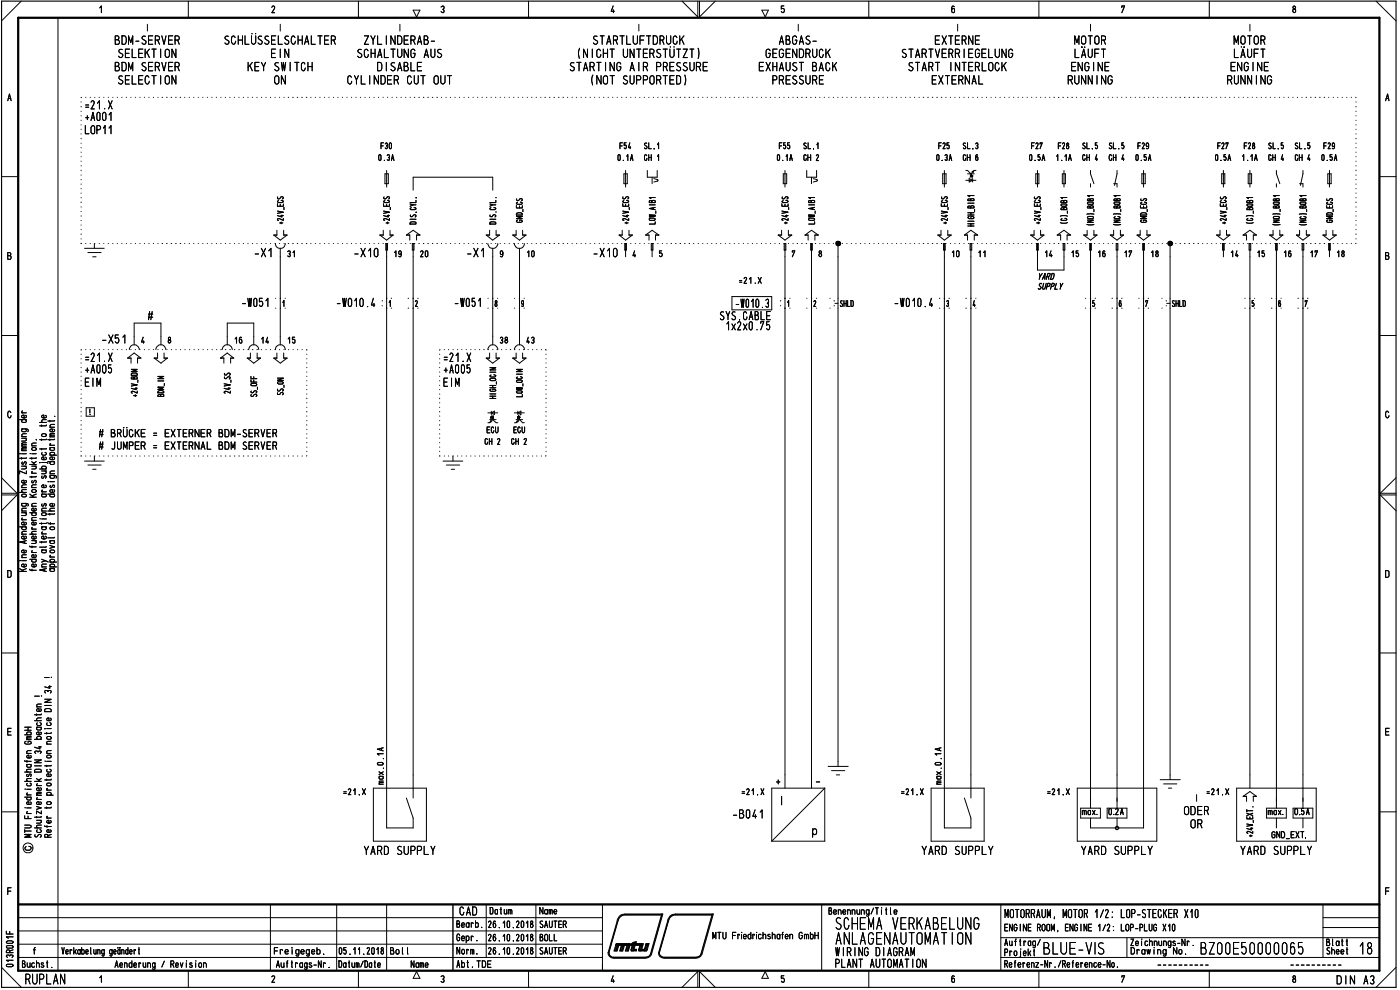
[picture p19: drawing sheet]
<svg xmlns="http://www.w3.org/2000/svg" width="420mm" height="297mm" viewBox="0 0 420 297" stroke-linecap="round" stroke-linejoin="round" font-family="sans-serif">
<defs><g id="words">
<g font-size="5.3">
<text x="146.3" y="116.1">5</text>
<text x="250.5" y="279">SC 1NA ViKA31LU</text>
<text x="250.7" y="283.5">ABLAG-\AUTOldT 0</text>
<text x="312.9" y="286.4">3LU1-V</text>
<text x="360.1" y="286.4">3200150000065</text>
</g>
<g font-size="4.5">
<text x="310.7" y="72.2">›</text>
<text x="326.6" y="72.2">›</text>
<text x="334.1" y="72.2">V</text>
<text x="146.5" y="119.7">2</text>
<text x="289.4" y="279">\G</text>
<text x="7.5" y="295.4">RUPLAN</text>
</g>
<g font-size="3.9">
<text x="29.5" y="4">1</text>
<text x="34.3" y="13.5">BDM-SERVER</text>
<text x="35.2" y="17.4">SELEKTION</text>
<text x="67.1" y="13.5">SCHLÜSSELSCHALTER</text>
<text x="81.2" y="17.4">EIN</text>
<text x="106.9" y="17.4">SCHALTUNG AUS</text>
<text x="108.9" y="13.5">ZYLINDERAB-</text>
<text x="172.6" y="17.4">(NICHT UNTERSTÜTZT)</text>
<text x="177.7" y="13.5">STARTLUFTDRUCK</text>
<text x="229.7" y="17.4">GEGENDRUCK</text>
<text x="233.7" y="13.5">ABGAS-</text>
<text x="270.4" y="17.4">STARTVERRIEGELUNG</text>
<text x="280.4" y="13.5">EXTERNE</text>
<text x="322.3" y="17.4">LÄUFT</text>
<text x="322.4" y="13.5">MOTOR</text>
<text x="370.2" y="17.4">LÄUFT</text>
<text x="370.2" y="13.5">MOTOR</text>
<text x="34.3" y="21.4">BDM SERVER</text>
<text x="74.2" y="21.4">KEY SWITCH</text>
<text x="113" y="21.4">DISABLE</text>
<text x="170.8" y="21.4">STARTING AIR PRESSURE</text>
<text x="227.6" y="21.4">EXHAUST BACK</text>
<text x="272.4" y="21.4">START INTERLOCK</text>
<text x="321.3" y="21.4">ENGINE</text>
<text x="369.1" y="21.4">ENGINE</text>
<text x="35.2" y="25.4">SELECTION</text>
<text x="82.2" y="25.4">ON</text>
<text x="104.1" y="25.4">CYLINDER CUT OUT</text>
<text x="176.5" y="25.4">(NOT SUPPORTED)</text>
<text x="231.5" y="25.4">PRESSURE</text>
<text x="279.5" y="25.4">EXTERNAL</text>
<text x="320.3" y="25.4">RUNNING</text>
<text x="368.2" y="25.4">RUNNING</text>
<text x="24.9" y="32.9">.21.X</text>
<text x="25.3" y="36.3">+A001</text>
<text x="25.3" y="40.3">LOP11</text>
<text x="342.1" y="62.6">W</text>
<text x="140" y="77.2">-X1`j 9</text>
<text x="154.3" y="77.2">\-210</text>
<text x="178" y="77.2">-X10</text>
<text x="311.4" y="87">SUPPL</text>
<text x="72.3" y="92.1">-W051 :</text>
<text x="84.6" y="92.1">1:</text>
<text x="100.8" y="92.1">-W010.4 :</text>
<text x="136.2" y="92.1">-W051 :</text>
<text x="148.1" y="92.1">8</text>
<text x="220.5" y="92.4">-W010.3</text>
<text x="215.8" y="96.1">SYS.CABLE</text>
<text x="217.7" y="99.1">1x2x0.75</text>
<text x="30.3" y="103.1">-X51</text>
<text x="24.9" y="108.6">.21.X</text>
<text x="25.3" y="112.1">+A005</text>
<text x="39.3" y="112.1">m</text>
<text x="67.2" y="112.6">u,</text>
<text x="132.5" y="108.6">.21.X</text>
<text x="132.9" y="112.1">+A005</text>
<text x="25.3" y="116.1">EIM</text>
<text x="74.9" y="115.9">o</text>
<text x="132.9" y="116.1">EIM</text>
<text x="29.4" y="131.2"># BRÜCKE = EXTERNER BDM-SERVER</text>
<text x="29.4" y="135"># JUMPER = EXTERNAL BDM SERVER</text>
<text x="219.6" y="245.6">-B041</text>
<text x="355.2" y="244.6">ODER</text>
<text x="357.2" y="248.6">OR</text>
<text x="381.6" y="251.6">m_ExT.</text>
<text x="6.7" y="256">0</text>
<text x="109.1" y="256.5">YARD SUPPLY</text>
<text x="276.5" y="256.5">YARD SUPPLY</text>
<text x="324.3" y="256.5">YARD SUPPLY</text>
<text x="372.2" y="256.5">YARD SUPPLY</text>
<text x="137.8" y="274.7">CAD</text>
<text x="301.5" y="275.5">MOTORRAUM, MOTOR 1/2: LOP-STECKER X10</text>
<text x="250.7" y="286.9">WIRING DIAGRAM</text>
<text x="250.4" y="290.4">PLANT AUTOMATION</text>
<text x="401" y="295.4">DIN A3/</text>
</g>
<g font-size="3.1">
<text x="81.4" y="4">2</text>
<text x="132.1" y="4">3</text>
<text x="183.3" y="4">4</text>
<text x="228.5" y="5">V'</text>
<text x="285.4" y="4">6</text>
<text x="336.5" y="4">7</text>
<text x="387.7" y="4">8</text>
<text x="2.2" y="30.4">A</text>
<text x="415.7" y="30.4">A</text>
<text x="114.1" y="44.8">F30</text>
<text x="185.8" y="44.8">F54</text>
<text x="193.1" y="44.8">SL.1</text>
<text x="233.6" y="44.8">F55</text>
<text x="241" y="44.8">SL.1</text>
<text x="281.5" y="44.8">F25</text>
<text x="288.8" y="44.8">SL.3</text>
<text x="309.3" y="44.8">F27</text>
<text x="317.4" y="44.8">F28</text>
<text x="324.6" y="44.8">SL.5</text>
<text x="332.6" y="44.8">SL.5</text>
<text x="341.2" y="44.8">F29</text>
<text x="365.2" y="44.8">F27</text>
<text x="373.2" y="44.8">F28</text>
<text x="380.5" y="44.8">SL.5</text>
<text x="388.5" y="44.8">SL.5</text>
<text x="397" y="44.8">F29</text>
<text x="113.3" y="48.3">0.3A</text>
<text x="185.1" y="48.3">0.1A</text>
<text x="193.2" y="48.3">GH 1</text>
<text x="232.9" y="48.3">0.1A</text>
<text x="241.1" y="48.3">GH 2</text>
<text x="280.8" y="48.3">0.3A</text>
<text x="288.9" y="48.3">GH 6</text>
<text x="308.6" y="48.3">0.5A</text>
<text x="316.8" y="48.3">1.1A</text>
<text x="324.7" y="48.3">OH 4</text>
<text x="332.7" y="48.3">OH 4</text>
<text x="340.5" y="48.3">0.5A</text>
<text x="364.4" y="48.3">0.5A</text>
<text x="372.6" y="48.3">1.1A</text>
<text x="380.6" y="48.3">CH 4</text>
<text x="388.5" y="48.3">GH 4</text>
<text x="396.3" y="48.3">0.5A</text>
<text x="282.4" y="54.8">$</text>
<text x="2.2" y="78">B</text>
<text x="76.5" y="77.2">—X1 j 31</text>
<text x="106.3" y="77.2">—X10</text>
<text x="118" y="77.2">19</text>
<text x="125.9" y="77.2">20</text>
<text x="189.8" y="77.2">4</text>
<text x="197.7" y="77.2">5</text>
<text x="285.4" y="77.2">10</text>
<text x="293.4" y="77.2">11</text>
<text x="313.4" y="77.2">14</text>
<text x="318.9" y="77.3">T</text>
<text x="321.3" y="77.2">15</text>
<text x="329.3" y="77.2">16</text>
<text x="337.2" y="77.2">17</text>
<text x="345.2" y="77.2">18</text>
<text x="401" y="77.2">18</text>
<text x="415.6" y="78">B</text>
<text x="311.7" y="84">YARD</text>
<text x="221.6" y="85.2">.21.X</text>
<text x="42.1" y="103.1">4</text>
<text x="50.1" y="103.1">8</text>
<text x="70.2" y="103.1">16</text>
<text x="78.2" y="103.1">14</text>
<text x="86.1" y="103.1">15</text>
<text x="149.8" y="103.1">38</text>
<text x="157.8" y="103.1">43</text>
<text x="2.1" y="125.6">0</text>
<text x="145.9" y="130">EGU</text>
<text x="153.9" y="130">EGU</text>
<text x="145.4" y="133.5">GH 2</text>
<text x="153.3" y="133.5">GH 2</text>
<text x="2" y="173.4">D</text>
<text x="415.5" y="173.4">D</text>
<text x="2" y="220.7">E</text>
<text x="415.5" y="220.7">E</text>
<text x="102.5" y="238.6">.21.X</text>
<text x="222" y="238.6">.21.X</text>
<text x="314" y="238.6">.21.X</text>
<text x="361.6" y="238.6">.21.X</text>
<text x="2" y="268.6">F</text>
<text x="415.5" y="268.6">F</text>
<text x="146.9" y="274.4">Datum</text>
<text x="161.9" y="274.4">Name</text>
<text x="248.5" y="274.5">Benennung/Title</text>
<text x="136.9" y="278.4">Bearb.</text>
<text x="146.3" y="278.5">26.10.2018</text>
<text x="161.8" y="278.5">SAUTER</text>
<text x="213.8" y="281.9">MTU Friedrichshafen GmbH</text>
<text x="301.3" y="279.5">ENGINE ROOM, ENGINE 1/2: LOP-PLUG X10</text>
<text x="18.5" y="286.4">Verkabelung geändert</text>
<text x="82.1" y="286.4">Freigegeb.</text>
<text x="101.4" y="286.4">05.11.2018</text>
<text x="117" y="286.4">Bol l</text>
<text x="136.9" y="282.4">Gepr.</text>
<text x="137" y="286.4">Norm.</text>
<text x="146.3" y="282.4">26.10.2018</text>
<text x="146.3" y="286.4">26.10.2018</text>
<text x="161.8" y="286.4">SAUTER</text>
<text x="161.9" y="282.4">BOLL</text>
<text x="301.2" y="286.9">Projekt</text>
<text x="301.4" y="283.8">Auftrag/</text>
<text x="339.1" y="283.9">Zeichnungs-Nr.</text>
<text x="339.2" y="286.4">Drowing No.</text>
<text x="397.9" y="283.9">Blatt</text>
<text x="397.9" y="286.4">Sheet</text>
<text x="6.5" y="290.4">Buchst.</text>
<text x="34.4" y="290.4">Aenderung / Revision</text>
<text x="82.8" y="290.4">Auftrags-Nr.</text>
<text x="101.5" y="290.4">Datum/Date</text>
<text x="123.2" y="290.4">Name</text>
<text x="123.8" y="293.7">A</text>
<text x="137" y="290.4">Abt.TDE</text>
<text x="228.5" y="293.7">A</text>
<text x="301.3" y="290.4">Referenz-Nr./Reference-No.</text>
<text x="81.4" y="294.9">2</text>
<text x="132.1" y="294.9">3</text>
<text x="183.3" y="294.9">4</text>
<text x="234.3" y="294.9">5</text>
<text x="285.4" y="294.9">6</text>
<text x="336.3" y="294.9">7</text>
<text x="387.7" y="294.9">8</text>
</g>
<g font-size="2.2">
<text x="326.1" y="65.8">O</text>
<text x="381.9" y="65.8">O</text>
<text x="349.6" y="73.9">•</text>
<text x="82.1" y="105.1">7-1</text>
<text x="6.3" y="126.9">o</text>
<text x="146.3" y="127">X</text>
<text x="154.2" y="127">X</text>
<text x="113.1" y="229.7">c&gt;</text>
<text x="324.7" y="244.6">max.</text>
<text x="380.5" y="244.6">max.</text>
</g>
<g font-size="1.4">
<text x="318.2" y="61">CC</text>
<text x="334.1" y="62.6">CC</text>
<text x="374" y="61">CC</text>
<text x="389.8" y="62.6">611</text>
<text x="398" y="62.6">CD</text>
<text x="398" y="60.4">V 1,</text>
<text x="39.9" y="119.1">t</text>
<text x="47.1" y="119.1">C7</text>
<text x="67" y="116">&gt;•</text>
<text x="16.2" y="125.6">•</text>
<text x="9.3" y="142.3">c-</text>
<text x="12.3" y="143.7">cr;</text>
<text x="9.3" y="145">V)</text>
<text x="12.3" y="149.3">Cr0</text>
<text x="12.3" y="147.9">c-</text>
<text x="14.1" y="145">.—</text>
<text x="14.7" y="146.5">0,</text>
<text x="6.3" y="154.9">ca</text>
<text x="12.3" y="154.9">0-</text>
<text x="12.3" y="153.5">C -C</text>
<text x="12.3" y="152.1">cO</text>
<text x="6.3" y="156.2">c-</text>
<text x="8.7" y="160.4">-C</text>
<text x="9.3" y="156.2">C.-</text>
<text x="9.3" y="159.1">c-</text>
<text x="12.3" y="161.9">0— ,</text>
<text x="12.3" y="160.4">c-</text>
<text x="9.3" y="166">c-</text>
<text x="11.7" y="164.6">•—•</text>
<text x="12.3" y="166">ao</text>
<text x="9.3" y="170.3">C.)</text>
<text x="11.7" y="171.6">-2</text>
<text x="12.3" y="168.8">&gt;-.0.</text>
<text x="12.3" y="168.8">C</text>
<text x="14.7" y="170.3">0.</text>
<text x="7.1" y="220.6">.00</text>
<text x="10.1" y="222">.30</text>
<text x="7.8" y="233.3">,17</text>
<text x="10.1" y="231.8">C1</text>
<text x="10.8" y="235.9">c-</text>
<text x="13.8" y="238.8">CL</text>
<text x="13.8" y="237.6">c-</text>
<text x="7.2" y="240.2">-C7</text>
<text x="7.1" y="249.9">1—</text>
<text x="13.2" y="251.4">CC</text>
<text x="1.7" y="281.7">&lt;-1</text>
<text x="1.7" y="286">CC</text>
</g>
</g></defs>
<g fill="none" stroke="#000" stroke-width=".3">
<path d="M6.4 .3l-5.9 6M17.4 5.3v286M56.5 .3v5M107.6 .3v5M124 3h2l-1 2.1zM158.6 .3v5M204.7 .3l4.7 4.8v-4.8M209.9 .3v4.8l4.8-4.8M235.2 1.8h-.7v.9a.56 .56 0 0 1 .9 .3 .56 .56 0 0 1-.7 .6l-.2-.1M260.7 .3v5M311.8 .3v5M362.9 .3v5"/>
<path d="M413 .3l6 6M.5 53h5M124 57.1v-3.9h23.9v3.9M414 53h5M.5 100.7h5M414 100.7h5M416.8 123.8a.48 .48 0 0 0-.6-.4 .48 .48 0 0 0-.4 .6v.7l.4 .6h.4l.3-.6M.5 148.5h4.6l-4.6 4.7M.5 143.3l4.6 4.7h-4.6M419 148.5h-4.8l4.8 4.7M419 143.3l-4.8 4.7h4.8M.5 195.9h5"/>
<path d="M414 195.9h5M116 236.5v11.9h8M283.4 236.5v11.9h8M327.3 236.5v4M335.2 236.5v4M343.2 236.5v11.9h-15.9M383.1 236.5v4M391 236.5v4M.5 243.6h5M7.4 247.6h1.5a.42 .42 0 0 1 .5 .4 .42 .42 0 0 1-.5 .4h-1.5M7.4 244.8v.8h2M8 244.1h1.4"/>
<path d="M8 242.4h1.4M8.3 243.5l-.3 .4 .3 .2M8.4 244.9v.7M9.4 250.4h-2l1.6 .4-1.6 .4h2M414 243.6h5M1.9 279.4v.8h2M2.9 279.5v.7M5.5 275.3h175.3M5.5 279.3h175.3M81.2 271.4v19.9M101 271.4v19.9M116 271.4v19.9"/>
<path d="M145.9 271.4v15.9M160.8 271.4v15.9M180.8 271.4v19.9M246.6 271.4v19.9M300.4 271.4v19.8M397 271.4v15.9M397 278.3h17M397 275.3h17M.5 290.2l5.9 6M1.9 282.6l.4-.3 1.3 .1a.34 .34 0 0 1 .3 .4 .34 .34 0 0 1-.4 .2h-1.3zM2 283.9l1.5-.2a.38 .38 0 0 1 .4 .4 .38 .38 0 0 1-.4 .4h-1.3l-.3-.4zM2.1 289.4l1.4-.1a.38 .38 0 0 1 .4 .4 .38 .38 0 0 1-.4 .4l-1.4-.1-.2-.3z"/>
<path d="M2.2 287.3l-.3-.4a.55 .55 0 0 1 .5-.4 .55 .55 0 0 1 .5 .4 .48 .48 0 0 1 .6-.4 .48 .48 0 0 1 .4 .5l-.3 .3M3.9 288.1h-2l.6 .4M5.5 287.3h175.3M5.5 283.3h175.3M29.9 293.4l.5-.6v1.9M56.5 291.3v4.9M107.6 291.3v4.9M158.6 291.3v4.9M204.7 296.2l4.7-4.7v4.7M209.9 296.2v-4.7l4.8 4.7M260.7 291.3v4.9M300.4 287.3h113.6"/>
<path d="M300.4 281.3h113.6M311.8 291.3v4.9M338.2 281.3v6M362.9 291.3v4.9M419 290.2l-6 6"/>
</g>
<path d="M.5 .3h418.5v295.9h-418.5z" fill="none" stroke="#000" stroke-width=".34"/>
<path d="M5.5 5.3h408.5v286h-408.5zM5.5 271.4h408.5" fill="none" stroke="#000" stroke-width=".68"/>
<path d="M135.9 271.4v19.9" fill="none" stroke="#000" stroke-width=".42"/>
<path d="M8 238.5h1.4M8 236.8h1.4M8.3 237.9l-.3 .4 .3 .2M7.6 242.4h.1M9.2 240.6l.2 .6-1 .2a.45 .45 0 0 1-.4-.6 .45 .45 0 0 1 .7-.3v.9" fill="none" stroke="#000" stroke-width=".3"/>
<g fill="none" stroke="#000" stroke-width=".3">
<path d="M7.4 218.2h2M8.4 218.2v.9M7.4 228.2l.1 .2h1.9M7.4 234.4h2M7.4 231.6h2M7.6 236.8h.1M7.8 222.4l-.4 .4v.2l.4 .3 1.6-.2-.2-.6-.8-.1v.4M8 229.4h1.1l.3 .6-.3 .2-.9-.1-.2-.4 .3-.3M8 226.1h1.4M8 221.9h1.4M8.1 228.2v.5M9 234.9l.4 .2v.5l-.3 .2-.9-.1-.2-.2 .2-.5"/>
<path d="M9.2 226.7l.2 .2-.2 .5h-.9l-.3-.5 .7-.3v.8M9.4 233.6l-1.3 .1-.1 .5 .4 .2M9.4 230.8l-1.3 .1-.1 .5 .4 .2M9.4 225.2h-1l-.4 .3 .3 .6M9.4 221.4h-1.1l-.3 .2 .3 .3M9.4 221l-1.3 .1-.1 .1 .3 .2M9.4 229.4h-.2M7.4 247.6h1.5a.42 .42 0 0 1 .5 .4 .42 .42 0 0 1-.5 .4h-1.5M7.4 244.8v.8h2M8 244.1h1.4M8 242.4h1.4M8.3 243.5l-.3 .4 .3 .2"/>
<path d="M8.4 244.9v.7M9.4 250.4h-2l1.6 .4-1.6 .4h2"/>
</g>
<path d="M8 238.5h1.4M8 236.8h1.4M8.3 237.9l-.3 .4 .3 .2M7.6 242.4h.1M9.2 240.6l.2 .6-1 .2a.45 .45 0 0 1-.4-.6 .45 .45 0 0 1 .7-.3v.9" fill="none" stroke="#000" stroke-width=".3"/>
<g fill="none" stroke="#000" stroke-width=".3">
<path d="M7.4 218.2h2M8.4 218.2v.9M10.4 216.2h2M10.4 208.9h1.4M11 218.2h1.1l.3 .6-.3 .2h-.8l-.3-.2 .3-.6M11 214.2v.4M11 212.1h1.4M12 216.8l.4 .4-.3 .5h-.8l-.3-.4 .2-.4M12.1 219.7l.3 .4-.4 .4-1-.2v-.5l.7-.2v.9M12.1 212.7l.3 .2-.3 .5h-.9l-.2-.5 .7-.3v.8M12.4 215.4l-1.3 .2-.1 .3 .4 .3M12.4 214.2l-.1 .3h-1.9"/>
<path d="M12.4 211.2l-1.2 .1-.2 .2 .2 .6M12.4 218.2l-.2 .1M7.4 228.2l.1 .2h1.9M7.4 234.4h2M7.4 231.6h2M7.6 236.8h.1M7.8 222.4l-.4 .4v.2l.4 .3 1.6-.2-.2-.6-.8-.1v.4M8 229.4h1.1l.3 .6-.3 .2-.9-.1-.2-.4 .3-.3M8 226.1h1.4M8 221.9h1.4M8.1 228.2v.5M9 234.9l.4 .2v.5l-.3 .2-.9-.1-.2-.2 .2-.5"/>
<path d="M9.2 226.7l.2 .2-.2 .5h-.9l-.3-.5 .7-.3v.8M9.4 233.6l-1.3 .1-.1 .5 .4 .2M9.4 230.8l-1.3 .1-.1 .5 .4 .2M9.4 225.2h-1l-.4 .3 .3 .6M9.4 221.4h-1.1l-.3 .2 .3 .3M9.4 221l-1.3 .1-.1 .1 .3 .2M9.4 229.4h-.2M10.4 228h2l-2 .9h2M10.4 234.4h2M10.4 229.8h2M10.7 226.1l-.3-.5a.55 .55 0 0 1 .5-.3 .55 .55 0 0 1 .5 .3 .48 .48 0 0 1 .5-.3 .48 .48 0 0 1 .4 .5l-.2 .3M11 239.9h1.4"/>
<path d="M11 238.7h1.4M11 233.6l1 .8M11.2 239.4l-.2 .2 .3 .3M11.6 224.1h.8M12 223.9v.8l-1.6-.5M12.1 236.4l.3 .5-.4 .3-1-.1v-.5l.2-.2h.5v.8M12.4 238.2h-1.2l-.2 .2 .2 .3M12.4 237.7h-1.2l-.2 .3 .4 .2M12.4 233.6l-.8 .4M10.4 248.4h2M10.5 250.4a.43 .43 0 0 0 .1 .7 .43 .43 0 0 0 .6-.1 .56 .56 0 0 1 .6-.7 .56 .56 0 0 1 .5 .7l-.2 .2M11 242l1.4 .4-1.4 .4"/>
<path d="M11 246.1h1.4M11 244.9v.5M12 248.9l.4 .4-.3 .5-1.1-.2v-.3l.2-.3M12 246.1a.42 .42 0 0 1 .4 .4 .42 .42 0 0 1-.4 .5h-1M12.1 240.6l.3 .3-.3 .5h-.9l-.2-.4v-.3l.7-.2v.9M12.4 247.6h-1.3l-.1 .5 .4 .3M12.4 244.9l-.1 .3h-1.9M12.4 243.3v.9l-1.4-.9v.9"/>
</g>
<g fill="none" stroke="#000" stroke-width=".3">
<path d="M10.4 216.2h2M10.4 208.9h1.4M11 218.2h1.1l.3 .6-.3 .2h-.8l-.3-.2 .3-.6M11 214.2v.4M11 212.1h1.4M12 216.8l.4 .4-.3 .5h-.8l-.3-.4 .2-.4M12.1 219.7l.3 .4-.4 .4-1-.2v-.5l.7-.2v.9M12.1 212.7l.3 .2-.3 .5h-.9l-.2-.5 .7-.3v.8M12.5 208.9h.1M12.4 215.4l-1.3 .2-.1 .3 .4 .3M12.4 214.2l-.1 .3h-1.9M12.4 211.2l-1.2 .1-.2 .2 .2 .6"/>
<path d="M12.4 218.2l-.2 .1M10.4 228h2l-2 .9h2M10.4 234.4h2M10.4 229.8h2M10.7 226.1l-.3-.5a.55 .55 0 0 1 .5-.3 .55 .55 0 0 1 .5 .3 .48 .48 0 0 1 .5-.3 .48 .48 0 0 1 .4 .5l-.2 .3M11 239.9h1.4M11 238.7h1.4M11 233.6l1 .8M11.2 239.4l-.2 .2 .3 .3M11.6 224.1h.8M12 223.9v.8l-1.6-.5M12.1 236.4l.3 .5-.4 .3-1-.1v-.5l.2-.2h.5v.8"/>
<path d="M12.4 238.2h-1.2l-.2 .2 .2 .3M12.4 237.7h-1.2l-.2 .3 .4 .2M12.4 233.6l-.8 .4M10.4 248.4h2M10.5 250.4a.43 .43 0 0 0 .1 .7 .43 .43 0 0 0 .6-.1 .56 .56 0 0 1 .6-.7 .56 .56 0 0 1 .5 .7l-.2 .2M11 242l1.4 .4-1.4 .4M11 246.1h1.4M11 244.9v.5M12 248.9l.4 .4-.3 .5-1.1-.2v-.3l.2-.3M12 246.1a.42 .42 0 0 1 .4 .4 .42 .42 0 0 1-.4 .5h-1M12.1 240.6l.3 .3-.3 .5h-.9l-.2-.4v-.3l.7-.2v.9M12.4 247.6h-1.3l-.1 .5 .4 .3"/>
<path d="M12.4 244.9l-.1 .3h-1.9M12.4 243.3v.9l-1.4-.9v.9"/>
</g>
<g fill="none" stroke="#000" stroke-width=".3">
<path d="M12.5 208.9h.1M14 229.6v.4M14 233.8v.4M14 237.1h1.4M14 228.4h1.4M14.1 235.1l1.1-.1 .2 .5-1 .3-.4-.3zM14.9 230.8l.5 .3-.4 .5h-.7l-.3-.2 .2-.5M15.1 232.2l.3 .3-.3 .5h-.8l-.3-.3 .1-.4 .6-.1v.8M15.4 233.8l-.1 .2h-1.9M15.4 229.6v.2h-2M13.4 247.7l.1 .3h1.9M14 245.4h1.4"/>
<path d="M14 242.1v.5M14.1 240.7l1.1-.1 .2 .5-1 .3-.4-.3zM14.1 247.7v.5M14.3 244.9l-.3 .1 .3 .4M15.1 249l.3 .4-.5 .4-.8-.2v-.5l.6-.2v.9M15.1 246.2l.3 .4-.5 .4-.8-.2v-.5l.6-.2v.9M15.4 242.1l-.1 .3h-1.9"/>
</g>
<g fill="none" stroke="#000" stroke-width=".3">
<path d="M13.4 212.9l.6-.3 1 .1 .4 .3v.5h-2zM13.4 209.8h2l-2 .9h2M13.4 211.7h2M13.4 203.3h1.4M13.5 218.6h.1M13.7 207.9l-.3-.3a.48 .48 0 0 1 .5-.4 .48 .48 0 0 1 .5 .3 .53 .53 0 0 1 .5-.3 .53 .53 0 0 1 .5 .4l-.3 .3M14 219.8v.4M14 218.6h1.4M14.6 206h.8M14.9 216.8l.5 .4-.4 .5h-.7l-.3-.3 .2-.5M14.9 205.7v.8l-1.5-.4M15.1 215.5l.3 .2-.3 .5h-.8l-.3-.5 .4-.3h.3v.8"/>
<path d="M15.4 219.8v.2h-2M13.6 228.4h.1M14 226.1h1.4M14 223.3h1.4M14.1 226.7h1.1l.2 .5-1 .2-.4-.2zM14.1 221.1h1.1l.2 .5-1 .2-.4-.2zM15.4 225.2l-1.3 .2-.1 .3 .3 .4M15.4 222.4l-1.3 .2-.1 .3 .3 .4"/>
</g>
<g fill="none" stroke="#000" stroke-width=".3">
<path d="M15.5 203.3h.1M14 229.6v.4M14 233.8v.4M14 237.1h1.4M14 228.4h1.4M14.1 235.1l1.1-.1 .2 .5-1 .3-.4-.3zM14.9 230.8l.5 .3-.4 .5h-.7l-.3-.2 .2-.5M15.1 232.2l.3 .3-.3 .5h-.8l-.3-.3 .1-.4 .6-.1v.8M15.4 233.8l-.1 .2h-1.9M15.4 229.6v.2h-2M13.4 247.7l.1 .3h1.9M14 245.4h1.4"/>
<path d="M14 242.1v.5M14.1 240.7l1.1-.1 .2 .5-1 .3-.4-.3zM14.1 247.7v.5M14.3 244.9l-.3 .1 .3 .4M15.1 249l.3 .4-.5 .4-.8-.2v-.5l.6-.2v.9M15.1 246.2l.3 .4-.5 .4-.8-.2v-.5l.6-.2v.9M15.4 242.1l-.1 .3h-1.9"/>
</g>
<g fill="none" stroke="#000" stroke-width=".3">
<path d="M13.4 212.9l.6-.3 1 .1 .4 .3v.5h-2zM13.4 209.8h2l-2 .9h2M13.4 211.7h2M13.4 203.3h1.4M13.5 218.6h.1M13.7 207.9l-.3-.3a.48 .48 0 0 1 .5-.4 .48 .48 0 0 1 .5 .3 .53 .53 0 0 1 .5-.3 .53 .53 0 0 1 .5 .4l-.3 .3M14 219.8v.4M14 218.6h1.4M14.6 206h.8M14.9 216.8l.5 .4-.4 .5h-.7l-.3-.3 .2-.5M14.9 205.7v.8l-1.5-.4M15.1 215.5l.3 .2-.3 .5h-.8l-.3-.5 .4-.3h.3v.8"/>
<path d="M15.4 219.8v.2h-2M13.6 228.4h.1M14 226.1h1.4M14 223.3h1.4M14.1 226.7h1.1l.2 .5-1 .2-.4-.2zM14.1 221.1h1.1l.2 .5-1 .2-.4-.2zM15.4 225.2l-1.3 .2-.1 .3 .3 .4M15.4 222.4l-1.3 .2-.1 .3 .3 .4"/>
</g>
<g fill="none" stroke="#000" stroke-width=".3">
<path d="M6 136.1h.1M6.5 128.7l1.8 .1 .2 .3-.2 .4M6.5 139.9h1.4M6.5 137.3v.5M6.5 136.1h1.4M6.5 135.2h1.4M6.5 133.9h1.4M6.5 131.5h1.4M6.5 131h1.4M6.5 123.9h1.4M6.7 138.6a.36 .36 0 0 0-.2 .5 .36 .36 0 0 0 .5 .2 .6 .6 0 0 1 .8-.6l-.1 .7M6.7 123.3l-.2 .2 .3 .4"/>
<path d="M6.8 128.7l-.3 .3 .3 .5h.8l.3-.2-.3-.6M7.5 139.9l.4 .3-.1 .3-1.3 .2M7.5 131.5l.4 .3-.1 .4-1.3 .1M7.7 124.6l.2 .5-.4 .3-.9-.2v-.5l.6-.2v.9M7.9 137.3l-.1 .2h-1.9M7.9 134.7h-1.2l-.2 .3 .2 .2M7.9 134.3h-1.2l-.2 .2 .4 .2M7.9 133.3h-1.2l-.2 .3 .2 .3M7.9 132.8l-1.3 .1v.4h.3M7.9 130.1l-1.3 .2 .1 .7M8.9 139.4h2M9.5 139.9h1.4"/>
<path d="M9.5 136.1h1.4M9.5 137.3v.5M9.5 138.5l1 .9M10.5 139.9l.4 .3-.2 .4-1.2 .1M10.9 137.3v.2h-2M10.9 138.5l-.9 .4M11.9 126.7h2M12 138.8h.1M12.5 138.8h1.5l.4 .2M12.5 130.4l1-.3a.42 .42 0 0 1 .4 .5 .42 .42 0 0 1-.4 .4l-.8-.1zM12.5 127.5v.4M12.5 131.7v.5"/>
<path d="M12.5 134.5v.5M13.5 135.7l.4 .4-.3 .5-.9-.1-.2-.3 .2-.4M13.7 137.2l.2 .2-.2 .5h-1l-.2-.5 .7-.3v.8M13.7 124.6l.2 .3-.1 .3-.9 .2a.45 .45 0 0 1-.4-.6 .45 .45 0 0 1 .7-.3v.9M13.9 134.5l-.1 .2h-1.9M13.9 131.7l-.1 .2h-1.9M13.9 127.5l-.1 .3h-1.9M13.9 125.9l-1.3 .2v.6h.3M5.9 158.1h2M5.9 147.7h2M6.5 151l1.8 .1 .2 .4-.2 .3M6.5 153.3h1.4"/>
<path d="M6.5 146.3h1.4M6.6 148.4l.9-.1 .3 .1 .1 .4-1 .3-.3-.2zM6.8 158.1l-.3 .2 .3 .6 .9-.1 .2-.5-.3-.2M6.8 151l-.3 .4 .3 .5 1-.2 .1-.3-.3-.4M7.7 156.7l.2 .3-.2 .5h-1l-.2-.4 .1-.3 .6-.2v.9M7.7 144.2l.2 .4-.4 .3-.9-.1-.1-.4 .7-.3v.8M7.9 159.4l-1.3 .2 .1 .7M7.9 152.5l-1.3 .1 .1 .7M7.9 146.9l-1.3 .1-.1 .4 .4 .3M7.9 145.5l-1.3 .1 .1 .7M7.9 141.3v.9l-2-.9v.9M8.9 153.8h2"/>
<path d="M8.9 149.2h2M8.9 148.3l1.2 .9M9.5 147.2l.4-.3h.6l.4 .3v.2l-.2 .3h-.8zM9.5 146.3h1.4M9.5 151.9h1.4M9.5 142.9v.4M9.8 153.8l-.3 .2v.5l.3 .2 1-.2 .1-.3-.4-.4M10.6 156.7l.3 .3-.3 .5h-.9l-.1-.7 .6-.2v.9M10.6 152.5l.3 .5-.4 .3-.8-.1-.2-.5 .2-.2h.5v.8M10.9 151l-1.3 .2 .1 .7M10.9 145.5l-1.3 .1 .1 .7M10.9 142.9v.2h-2"/>
<path d="M10.9 148.3l-1.3 .5M11.9 140.7h2M12.5 158.1h1.1l.3 .5-.3 .3h-.8l-.3-.3 .3-.5M12.5 156.9v.4M12.5 155.7h1.4M12.5 141.3h1.4M12.8 140.7l-.3-.3 .3-.5h.8l.3 .3-.3 .5M13.5 141.3a.42 .42 0 0 1 .4 .4 .42 .42 0 0 1-.4 .5h-1M13.7 145.5l.2 .3-.2 .5h-1l-.2-.5 .7-.3v.8M13.9 156.9l-.1 .2h-1.9M13.9 158.1l-.2 .1M5.9 171.4h2"/>
<path d="M5.9 170.6l1.3 .8M6 168.2h.1M6.5 168.2h1.4M6.5 167.3h1.4M6.5 160.3h1.4M7.3 162.4v.6M7.7 169.2l.2 .6-.4 .3-.9-.2-.1-.4 .2-.3h.5v.9M7.7 165.1l.2 .4-.4 .4-.9-.2v-.5l.6-.2v.9M7.7 160.9l.2 .5-.4 .3-.9-.2-.1-.4 .2-.2h.5v.8M7.9 166.5h-1.3l.1 .8M7.9 162.2l-2 .4 2 .5M7.9 170.6l-1.3 .5"/>
<path d="M8.9 170.8l.2 .3h1.8M8.9 163.8l.1 .3h1.9M8.9 167.8h2M9.5 162.2h1.4M9.6 163.8v.5M9.6 170.8v.5M9.8 167.8l-.3 .2v.5l.3 .2 1-.2 .1-.4-.4-.3M10.5 162.2l.4 .4-.2 .4-1.2 .1M10.6 166.5l.3 .5-.4 .3-.8-.1-.2-.5 .2-.2h.5v.8M10.6 160.9l.3 .5-.4 .3-.8-.1-.2-.5 .2-.2h.5v.8M12.5 170.1h1.4M12.5 162.5v.4"/>
<path d="M13.9 169.2h-1.2l-.2 .5 .2 .4M13.9 162.5l-.1 .1h-1.9M15.5 203.3h.1"/>
</g>
<g fill="none" stroke="#000" stroke-width=".3">
<path d="M8.9 139.4h2M9.1 136.1h.1M9.5 133.8h1.4M9.5 137.3v.5M9.5 139.9h1.4M9.5 138.5l1 .9M9.5 136.1h1.4M9.7 134.4h1l.2 .5-1 .2-.4-.2zM10.5 139.9l.4 .3-.2 .4-1.2 .1M10.9 132.9l-1.3 .2 .1 .7M10.9 132h.1M10.9 137.3v.2h-2"/>
<path d="M10.9 138.5l-.9 .4M8.9 153.8h2M8.9 149.2h2M8.9 148.3l1.2 .9M9.5 147.2l.4-.3h.6l.4 .3v.2l-.2 .3h-.8zM9.5 151.9h1.4M9.5 146.3h1.4M9.5 142.9v.4M9.8 153.8l-.3 .2v.5l.3 .2 1-.2 .1-.3-.4-.4M10.6 156.7l.3 .3-.3 .5h-.9l-.1-.7 .6-.2v.9M10.6 152.5l.3 .5-.4 .3-.8-.1-.2-.5 .2-.2h.5v.8M10.9 151l-1.3 .2 .1 .7"/>
<path d="M10.9 145.5l-1.3 .1 .1 .7M10.9 142.9v.2h-2M10.9 148.3l-1.3 .5M8.9 170.8l.2 .3h1.8M8.9 163.8l.1 .3h1.9M8.9 167.8h2M9.5 162.2h1.4M9.6 163.8v.5M9.6 170.8v.5M9.8 167.8l-.3 .2v.5l.3 .2 1-.2 .1-.4-.4-.3M10.5 162.2l.4 .4-.2 .4-1.2 .1M10.6 166.5l.3 .5-.4 .3-.8-.1-.2-.5 .2-.2h.5v.8"/>
<path d="M10.6 160.9l.3 .5-.4 .3-.8-.1-.2-.5 .2-.2h.5v.8"/>
</g>
<g fill="none" stroke="#000" stroke-width=".3">
<path d="M44.2 7.3v2M84.1 7.3v2M120 7.3v2M191.7 7.3v2M239.6 7.3v2M287.4 7.3v2M327.3 7.3v2M375.1 7.3v2M25.4 74.5h5.9M26.4 75.8h4M27.8 77h1M28.3 73.1v1.4"/>
<path d="M251.5 73.1v3.9M351.2 73.1v3.9M9.1 136.1h.1M9.5 133.8h1.4M9.7 134.4h1l.2 .5-1 .2-.4-.2zM10.9 132.9l-1.3 .2 .1 .7M10.9 132h.1M14.4 138.5h2M14.9 134.3h1.1l.4 .6-.4 .2h-.7l-.4-.2 .4-.6M14.9 126.2v.4M14.9 131.7v.5M14.9 136.6h2.1"/>
<path d="M14.9 133.6h1.5M14.9 131.1h1.5M14.9 128.2h1.5M15.2 133.1l-.3 .2 .4 .3M15.3 138.5l-.4 .4 .4 .5 .9-.1 .2-.4-.4-.4M15.4 136.6a.42 .42 0 0 1-.5-.5 .42 .42 0 0 1 .5-.4l1 .3v.3l-.4 .3M16.1 137.2l.3 .2-.3 .5h-.9l-.3-.5 .8-.3v.8M16.1 128.8l.3 .2-.3 .5h-.9l-.3-.5 .8-.3v.8M16.4 131.7l-.1 .2h-1.9M16.4 130.6h-1.2l-.3 .2 .3 .3M16.4 130h-1l-.5 .3 .5 .3M16.4 127.3l-1.3 .2 .1 .7"/>
<path d="M16.4 126.2l-.1 .1h-1.9M16.4 134.3l-.2 .1M25.4 138.3h5.9M25.9 122.3h2.4v2.6h-2.4zM26.4 139.5h4M27 122.8v1.1M28.3 136.8v1.5M133 138.3h5.9M134 139.5h4M135.9 136.8v1.5M14.4 156.8l.2 .3h1.8M14.4 148.3h2"/>
<path d="M14.9 142.7h1.8l.3 .4-.2 .3M14.9 154.1v.4M14.9 142.2h1.5M15 158.2l1-.1 .4 .2v.3l-.4 .3h-.6l-.4-.2zM15.1 156.8v.5M15.3 148.3l-.4 .3 .4 .5 1-.2 .1-.3-.4-.3M15.3 142.7l-.4 .3 .4 .5 1-.2 .1-.3-.4-.3M16.1 151.1l.3 .3-.3 .5h-.9l-.3-.3 .1-.4 .7-.2v.9M16.1 147l.3 .4-.4 .3-1-.1-.1-.4 .8-.3v.8M16.4 154.1l-.1 .2h-1.9M16.4 141.3l-1.3 .2 .1 .7M27.8 140.8h1"/>
<path d="M135.4 140.8h1M14.9 170.6h1.1l.4 .3-.1 .4-.3 .1-1-.1-.1-.4 .4-.3M14.9 163.7l1.5 .4-1.5 .4M14.9 162.2l1.3 .1 .1 .6-1 .2-.4-.4 .4-.5M14.9 170.1h2.1M14.9 168.7h2.1M14.9 167.1h1.5M15 165.2l1-.2 .3 .2 .1 .4-1 .3-.4-.2zM15.2 166.6l-.3 .3 .4 .2M112.1 236.5h15.9v15.9h-15.9zM116 232.5v4M124 232.5v4"/>
<path d="M235.6 232.5v4M243.5 232.5v4M247.5 236.5v15.9h-15.9M247.5 236.5h-15.9v15.9M247.5 236.5l-15.9 15.9M248.5 230h6.1M249.6 231.2h3.9M251 232.5h1M251.5 228.5v1.5M279.4 236.5h16v15.9h-16zM283.4 232.5v4M291.4 232.5v4"/>
<path d="M323.3 236.5h23.9v15.9h-23.9zM327.3 232.5v4M335.2 232.5v4M343.2 232.5v4M348.2 233.9h6M349.2 235.2h4M350.6 236.5h1.1M351.2 232.5v1.4M359.1 238.4v2.1M371.1 236.5h23.9v15.9h-23.9zM375.1 232.5v4M383.1 232.5v4"/>
<path d="M391 232.5v4M187.6 274.5l-1.2 .4-.6 .6-3 10.3M187.6 274.6h10.9M198.6 274.2l-3.4 12.1-.4 .6-1 .3h-10l-.8-.5-.2-1M198.8 274.4h-11.2l-1.3 .4-.8 1.1-2.8 9.9M198.8 274.2l-3.4 12.1-.5 .6-.8 .4h-10.3l-.9-.6-.2-1M202.7 274.5l-1.2 .4-.5 .6-3.1 10.3M202.7 274.6h11M213.7 274.2l-3.3 12.1-.5 .6-1 .3h-10l-.7-.5-.3-1M213.9 274.4h-11.2a2.28 2.28 0 0 0-2.2 2l-2.7 9.4M213.9 274.2l-3.5 12.1M180.8 289.3v2h2"/>
<path d="M182.5 285.8l3-10.4a2.01 2.01 0 0 1 2.1-1.2h11.3l-3.4 12.1a1.74 1.74 0 0 1-1.7 1.1M182.5 285.7a1.57 1.57 0 0 0 1.6 1.7M184.1 287.5h9.7M184.8 283.6h4.3M184.9 283.3l.1-.2h4l.2 .2M184.9 283.3l-.6 2h.9l.5-1.7M184.9 283.3h4.3M184.9 283.4h4.2M185 283.5h4.1M185 283.2h4.1M185 283.6l-.6 1.7M185.2 283.6l-.5 1.7"/>
<path d="M185.4 283.6l-.5 1.7M185.5 283.6l-.5 1.7M186.5 283.6l-.5 1.7h.9l.5-1.7M186.6 283.6l-.5 1.7M186.9 283.6l-.5 1.7M187.1 283.6l-.5 1.7M187.2 283.6l-.5 1.7M188.3 283.6l-.5 1.7M188.6 283.6l-.5 1.7M188.8 283.6l-.5 1.7M188.9 283.6l-.5 1.7M189.2 283.3l-.6 2h-.9l.5-1.7"/>
<path d="M189.4 283.3h3.5M189.4 283.5h3.5M189.4 283.4h3.5M189.5 283.2h3.5M189.9 283.6l-.5 1.6M189.9 283h.9M189.9 282.9h.9M190 282.8h.9M190 283.6l-.5 1.7M190.3 284.8h.8l-.1 .5h-1.6l.5-2.5 1.1-.3-.9 2.8M190.3 283.6l-.5 1.7M190.3 284.9h.7"/>
<path d="M190.3 285h.7M190.3 285.1h.7M190.3 285.2h.7M190.4 282.7h.5M190.5 283.6l-.6 1.7M192.1 283.6l-.4 1.7h2.2M192.2 283.6l-.5 1.6M192.3 283.6l-.5 1.7M192.5 285.2h.8M192.6 284.8h.8M192.6 284.9h.8M192.6 285h.7"/>
<path d="M192.6 285.1h.7M192.6 283.6l-.5 1.7M192.7 283.6l-.5 1.7M192.9 283.6l-.4 1.7M193 283.1h-3.5l-.1 .5h3.5M193.1 283.1l-.2 .5M193.8 283.6h.8M193.8 283.6l-.5 1.7M193.8 283.3h.8M193.8 283.5h.8M193.8 283.4h.8M193.8 283.1v.5"/>
<path d="M193.9 283.1h.9l-.2 .5M193.9 283.2h.9M194 283.6l-.5 1.7M194.3 283.6l-.5 1.7M194.4 283.6l-.5 1.7M194.6 283.6l-.3 1.4-.4 .3M197.7 285.8l3-10.4a2.01 2.01 0 0 1 2-1.2h11.4l-3.4 12.1a1.74 1.74 0 0 1-1.8 1.1M197.7 285.7l.2 1.2 .9 .5h.5M197.8 285.7l.3 1 .8 .6h10.4l.7-.4 .5-.6M199.3 287.5h9.6"/>
</g>
<circle cx="335.2" cy="248.5" r=".51" fill="none" stroke="#000" stroke-width=".34"/>
<g fill="none" stroke="#000" stroke-width="1.2">
<circle cx="251.6" cy="73.1" r=".29"/>
<circle cx="351.2" cy="73.1" r=".28"/>
</g>
<path d="M27.1 124.4h.1M27 122.8v1.1" fill="none" stroke="#000" stroke-width=".3"/>
<g fill="none" stroke="#000" stroke-width=".3">
<path d="M35.2 29.2h.1M36.5 29.2h.1M37.9 29.2h.1M39.2 29.2h.1M40.6 29.2h.1M42 29.2h.1M43.3 29.2h.1M44.7 29.2h.1M46 29.2h.1M47.4 29.2h.1M48.6 29.2h.2M50 29.2h.2"/>
<path d="M51.3 29.2h.2M52.7 29.2h.2M54.1 29.2h.1M55.4 29.2h.1M56.8 29.2h.1M58.1 29.2h.1M59.5 29.2h.1M60.8 29.2h.1M62.2 29.2h.1M63.5 29.2h.1M64.9 29.2h.1M66.3 29.2h.1"/>
<path d="M67.6 29.2h.1M69 29.2h.1M70.3 29.2h.1M71.7 29.2h.1M73 29.2h.1M74.4 29.2h.1M75.7 29.2h.1M77.1 29.2h.1M78.4 29.2h.1M79.8 29.2h.1M81.2 29.2h.1M82.5 29.2h.1"/>
<path d="M83.9 29.2h.1M85.2 29.2h.1M86.5 29.2h.2M87.8 29.2h.2M89.2 29.2h.2M90.6 29.2h.1M91.9 29.2h.2M93.3 29.2h.1M94.6 29.2h.1M96 29.2h.1M97.3 29.2h.1M98.7 29.2h.1"/>
<path d="M100 29.2h.1M101.4 29.2h.1M102.7 29.2h.1M104.1 29.2h.1M105.5 29.2h.1M106.8 29.2h.1M108.2 29.2h.1M109.5 29.2h.1M110.9 29.2h.1M112.2 29.2h.1M113.6 29.2h.1M114.9 29.2h.1"/>
<path d="M116.3 29.2h.1M117.6 29.2h.1M119 29.2h.1M120.4 29.2h.1M121.7 29.2h.1M123.1 29.2h.1M124.3 29.2h.2M125.7 29.2h.2M127 29.2h.2M128.4 29.2h.2M129.8 29.2h.1M131.1 29.2h.2"/>
<path d="M132.5 29.2h.1M133.8 29.2h.1M135.2 29.2h.1M136.5 29.2h.1M137.9 29.2h.1M139.2 29.2h.1M140.6 29.2h.1M141.9 29.2h.1M143.3 29.2h.1M144.7 29.2h.1M146 29.2h.1M147.4 29.2h.1"/>
<path d="M148.7 29.2h.1M150.1 29.2h.1M151.4 29.2h.1M152.8 29.2h.1M154.1 29.2h.1M155.5 29.2h.1M156.8 29.2h.1M158.2 29.2h.1M159.6 29.2h.1M160.9 29.2h.1M162.3 29.2h.1M163.5 29.2h.2"/>
<path d="M164.9 29.2h.2M166.2 29.2h.2M167.6 29.2h.2M169 29.2h.1M170.3 29.2h.1M171.7 29.2h.1M173 29.2h.1M174.4 29.2h.1M175.7 29.2h.1M177.1 29.2h.1M178.4 29.2h.1M179.8 29.2h.1"/>
<path d="M181.1 29.2h.1M182.5 29.2h.1M183.9 29.2h.1M185.2 29.2h.1M186.6 29.2h.1M187.9 29.2h.1M189.3 29.2h.1M190.6 29.2h.1M192 29.2h.1M193.3 29.2h.1M194.7 29.2h.1M196 29.2h.1"/>
<path d="M197.4 29.2h.1M198.8 29.2h.1M200.1 29.2h.1M201.4 29.2h.1M202.7 29.2h.2M204.1 29.2h.2M205.4 29.2h.2M206.8 29.2h.2M208.2 29.2h.1M209.5 29.2h.1M210.9 29.2h.1M212.2 29.2h.1"/>
<path d="M213.6 29.2h.1M214.9 29.2h.1M216.3 29.2h.1M217.6 29.2h.1M219 29.2h.1M220.3 29.2h.1M221.7 29.2h.1M223.1 29.2h.1M224.4 29.2h.1M225.8 29.2h.1M227.1 29.2h.1M228.5 29.2h.1"/>
<path d="M229.8 29.2h.1M231.2 29.2h.1M232.5 29.2h.1M233.9 29.2h.1M235.2 29.2h.1M236.6 29.2h.1M238 29.2h.1M239.2 29.2h.2M240.6 29.2h.1M241.9 29.2h.2M243.3 29.2h.2M244.6 29.2h.2"/>
<path d="M246 29.2h.1M247.4 29.2h.1M248.7 29.2h.1M250.1 29.2h.1M251.4 29.2h.1M252.8 29.2h.1M254.1 29.2h.1M255.5 29.2h.1M256.8 29.2h.1M258.2 29.2h.1M259.5 29.2h.1M260.9 29.2h.1"/>
<path d="M262.3 29.2h.1M263.6 29.2h.1M265 29.2h.1M266.3 29.2h.1M267.7 29.2h.1M269 29.2h.1M270.4 29.2h.1M271.7 29.2h.1M273.1 29.2h.1M274.4 29.2h.1M275.8 29.2h.1M277.1 29.2h.1"/>
<path d="M278.4 29.2h.2M279.8 29.2h.2M281.1 29.2h.2M282.5 29.2h.2M283.8 29.2h.1M285.2 29.2h.1M286.6 29.2h.1M287.9 29.2h.1M289.3 29.2h.1M290.6 29.2h.1M292 29.2h.1M293.3 29.2h.1"/>
<path d="M294.7 29.2h.1M296 29.2h.1M297.4 29.2h.1M298.7 29.2h.1M300.1 29.2h.1M301.5 29.2h.1M302.8 29.2h.1M304.2 29.2h.1M305.5 29.2h.1M306.9 29.2h.1M308.2 29.2h.1M309.6 29.2h.1"/>
<path d="M310.9 29.2h.1M312.3 29.2h.1M313.6 29.2h.1M315 29.2h.1M316.3 29.2h.1M317.6 29.2h.2M319 29.2h.2M320.3 29.2h.2M321.7 29.2h.2M323 29.2h.1M324.4 29.2h.1M325.8 29.2h.1"/>
<path d="M327.1 29.2h.1M328.5 29.2h.1M329.8 29.2h.1M331.2 29.2h.1M332.5 29.2h.1M333.9 29.2h.1M335.2 29.2h.1M336.6 29.2h.1M337.9 29.2h.1M339.3 29.2h.1M340.7 29.2h.1M342 29.2h.1"/>
<path d="M343.4 29.2h.1M344.7 29.2h.1M346.1 29.2h.1M347.4 29.2h.1M348.8 29.2h.1M350.1 29.2h.1M351.5 29.2h.1M352.8 29.2h.1M354.1 29.2h.2M355.5 29.2h.1M356.8 29.2h.2M358.2 29.2h.2"/>
<path d="M359.5 29.2h.2M360.9 29.2h.1M362.2 29.2h.1M363.6 29.2h.1M365 29.2h.1M366.3 29.2h.1M367.7 29.2h.1M369 29.2h.1M370.4 29.2h.1M371.7 29.2h.1M373.1 29.2h.1M374.4 29.2h.1"/>
<path d="M375.8 29.2h.1M377.1 29.2h.1M378.5 29.2h.1M379.9 29.2h.1M381.2 29.2h.1M382.6 29.2h.1M383.9 29.2h.1M385.3 29.2h.1M386.6 29.2h.1M388 29.2h.1M389.3 29.2h.1M390.7 29.2h.1"/>
<path d="M392 29.2h.1M393.3 29.2h.2M394.7 29.2h.1M396 29.2h.2M397.4 29.2h.2M398.7 29.2h.1M400.1 29.2h.1M401.4 29.2h.1M402.8 29.2h.1M404.2 29.2h.1M405.5 29.2h.1M406.9 29.2l.1 .1"/>
<path d="M407 30.6h.1M407 31.9v.2M407 33.4h.1M407 34.7v.1M407 36.1v.1M407 37.4v.1M407 38.8v.1M24.3 42.9v.1M24.3 44.3v.1M24.3 45.6v.1M24.3 47v.1M24.3 48.3v.1"/>
<path d="M24.3 49.7v.1M24.3 51.1v.1M24.3 52.5v.1M24.3 53.8v.1M24.3 55.2v.1M24.3 56.6h.1M24.3 57.9v.1M24.3 59.3v.1M83.4 59.1a.46 .46 0 0 0 .3 .7 .46 .46 0 0 0 .5-.6l.1-.1a.4 .4 0 0 1 .6 0 .4 .4 0 0 1-.1 .6M115.3 59.1a.42 .42 0 0 0 .2 .7 .42 .42 0 0 0 .5-.4 .39 .39 0 0 1 .6-.4 .39 .39 0 0 1 0 .7M115.5 52.2h1v2.9h-1zM116 51.1v5"/>
<path d="M124.8 59.4h.1M187.2 52.2h1.1v2.9h-1.1zM187.7 51.1v5M194.3 51.1v2.1h2.9v-2.1M195.7 53.2v1.9M196.2 53.6l1.1 .2a.26 .26 0 0 1 .2 .3 .26 .26 0 0 1-.3 .3l-1 .2M235.1 52.2h1v2.9h-1zM235.6 51.1v5M242.1 51.1v2.1h3v-2.1M243.5 53.2v1.9M244.1 53.6l1.2 .4-.1 .4-1.1 .2M283.4 51.1v5"/>
<path d="M289.9 54.1h3M289.9 51.1h.5l1 1.1 1-1.1h.5M290.4 52.2h2M290.9 53.6l1 .5-1 .5zM291.2 52.7l.3-.2-.1 .3zM291.5 52.5l-.4 .8M291.7 51.5l.5-.2-.1 .5M291.9 52.7v.3h-.2zM291.9 53.6v1M291.9 52.7l-.3 .7M310.9 52.2h.9v2.9h-.9zM311.4 51.1v5"/>
<path d="M318.8 52.2h.9v2.9h-.9zM319.3 51.1v5M327.3 51.1v1.1l1 2.9M327.3 55.1v1M334.2 55.1h1v1M335.2 51.1v1.1l-.7 3.4M342.7 52.2h1v2.9h-1zM343.2 51.1v5M366.6 52.2h1v2.9h-1zM367.2 51.1v5M374.6 52.2h1v2.9h-1zM375.1 51.1v5"/>
<path d="M383.1 51.1v1.1l1 2.9M383.1 55.1v1M390 55.1h1v1M391 51.1v1.1l-.7 3.4M398.5 52.2h1v2.9h-1zM399 51.1v5M407 40.1v.1M407 41.5v.2M407 42.9v.1M407 44.3v.1M407 45.6v.1M407 47v.1"/>
<path d="M407 48.3v.1M407 49.7v.1M407 51.1v.1M407 52.5v.1M407 53.8v.1M407 55.2v.1M407 56.6h.1M407 57.9v.1M407 59.3v.1M24.3 73l.1 .1M24.3 60.6v.2M24.3 62.1h.1"/>
<path d="M24.3 63.4v.1M24.3 64.8v.1M24.3 66.1v.1M24.3 67.5v.1M24.3 68.8v.1M24.3 70.2v.2M24.3 71.6v.1M25.7 73.1h.1M27.1 73.1h.1M28.4 73.1h.1M29.8 73.1h.1M31.1 73.1h.1"/>
<path d="M32.5 73.1h.1M33.8 73.1h.1M35.2 73.1h.1M36.5 73.1h.1M37.9 73.1h.1M39.2 73.1h.1M40.6 73.1h.1M42 73.1h.1M43.3 73.1h.1M44.7 73.1h.1M46 73.1h.1M47.4 73.1h.1"/>
<path d="M48.6 73.1h.2M50 73.1h.2M51.3 73.1h.2M52.7 73.1h.2M54.1 73.1h.1M55.4 73.1h.1M56.8 73.1h.1M58.1 73.1h.1M59.5 73.1h.1M60.8 73.1h.1M62.2 73.1h.1M63.5 73.1h.1"/>
<path d="M64.9 73.1h.1M66.3 73.1h.1M67.6 73.1h.1M69 73.1h.1M70.3 73.1h.1M71.7 73.1h.1M73 73.1h.1M74.4 73.1h.1M75.7 73.1h.1M77.1 73.1h.1M78.4 73.1h.1M79.8 73.1h.1"/>
<path d="M81.2 73.1h.1M82.5 73.1h.1M82.7 73.1a1.48 1.48 0 0 0 1.5 1.4 1.48 1.48 0 0 0 1.4-1.4M83.1 69.1v1.4h-.9l1.9 1.6 2-1.6h-1v-1.4M83.3 63.3l1.7 .4-1.7 .3M83.3 61.1v.8h1.7v-.7M83.9 73.1h.1M83.9 66.9h1M84.1 61.3v.6M84.3 64.7h.7M84.4 60.1l.6 .3-.1 .3-1.3 .1-.3-.3 .3-.3M84.4 66.6v.5"/>
<path d="M84.6 64.5v.6l-1.3-.4M85 65.5v.6l-1.4-.6-.3 .2v.3l.3 .1M85.2 73.1h.1M85.2 62.2v.7M86.5 73.1h.2M87.8 73.1h.2M89.2 73.1h.2M90.6 73.1h.1M91.9 73.1h.2M93.3 73.1h.1M94.6 73.1h.1M96 73.1h.1"/>
<path d="M97.3 73.1h.1M98.7 73.1h.1M100 73.1h.1M101.4 73.1h.1M102.7 73.1h.1M104.1 73.1h.1M105.5 73.1h.1M106.8 73.1h.1M108.2 73.1h.1M109.5 73.1h.1M110.9 73.1h.1M112.2 73.1h.1"/>
<path d="M113.6 73.1h.1M114.9 73.1h.1M115 69.1v1.4h-1l2 1.6 2-1.6h-.9v-1.4M115.1 63.3l1.8 .4-1.8 .3M115.1 61.1v.8h1.8v-.7M115.9 66.9h.8M116 61.3v.6M116 73.1v3.9M116.2 64.7h.7M116.3 60.1l.6 .3-.2 .3-1.2 .1-.4-.3 .4-.3M116.3 73.1v1.9h-.5v-1.9h.6M116.3 66.6v.5"/>
<path d="M116.5 64.5v.6l-1.4-.4M116.9 65.5v.6l-1.2-.5a.31 .31 0 0 0-.5 .1 .31 .31 0 0 0 .2 .4M117.1 62.2v.7M117.6 73.1h.1M119 73.1h.1M120.4 73.1h.1M121.7 73.1h.1M123 72.1v-1.6h-1l2-1.4 2 1.4h-1v1.6M123.1 61.2l.9 .3-.9 .4M123.1 73.1h.1M123.1 65.8h1.7M123.1 66.7l1.6-.1 .1 .6h-1.7z"/>
<path d="M123.2 64.5a.34 .34 0 0 0 .1 .5 .34 .34 0 0 0 .5-.1 .47 .47 0 0 1 .5-.5 .47 .47 0 0 1 .5 .5l-.2 .2M123.5 62.3l-.4 .4 .2 .2 1.5-.2-.1-.4h-.5M123.7 73.1h.5v1.9h-.5zM124 73.1v3.9M124 61.5h.8M124.3 73.1h.2M124.8 63.7h.1M124.8 60.1v.7h-1.7M125.7 73.1h.2M127 73.1h.2M128.4 73.1h.2M129.8 73.1h.1"/>
<path d="M131.1 73.1h.2M132.5 73.1h.1M133.8 73.1h.1M135.2 73.1h.1M136.5 73.1h.1M137.9 73.1h.1M139.2 73.1h.1M140.6 73.1h.1M141.9 73.1h.1M143.3 73.1h.1M144.7 73.1h.1M146 73.1h.1"/>
<path d="M146.4 73.1a1.48 1.48 0 0 0 1.5 1.4 1.48 1.48 0 0 0 1.5-1.4M146.9 69.1v1.4h-1l2 1.6 2-1.6h-1v-1.4M147.4 73.1h.1M148.7 73.1h.1M150.1 73.1h.1M151.4 73.1h.1M152.8 73.1h.1M154.1 73.1h.1M154.4 73.1a1.48 1.48 0 0 0 1.5 1.4 1.48 1.48 0 0 0 1.5-1.4M154.9 69.1v1.4h-1l2 1.6 2-1.6h-1.1v-1.4M155.5 73.1h.1M156.8 73.1h.1"/>
<path d="M158.2 73.1h.1M159.6 73.1h.1M160.9 73.1h.1M162.3 73.1h.1M163.5 73.1h.2M164.9 73.1h.2M166.2 73.1h.2M167.6 73.1h.2M169 73.1h.1M170.3 73.1h.1M171.7 73.1h.1M173 73.1h.1"/>
<path d="M174.4 73.1h.1M175.7 73.1h.1M177.1 73.1h.1M178.4 73.1h.1M179.8 73.1h.1M181.1 73.1h.1M182.5 73.1h.1M183.9 73.1h.1M185.2 73.1h.1M186.6 73.1h.1M186.7 69.1v1.4h-.9l1.9 1.6 2.1-1.6h-1v-1.4M187.5 73.1h.5v1.9h-.5z"/>
<path d="M187.7 73.1v3.9M189.3 73.1h.1M190.6 73.1h.1M192 73.1h.1M193.3 73.1h.1M194.7 73.1h.1M194.8 72.1v-1.6h-1l1.9-1.4 2 1.4h-1v1.6M195.5 73.1h.5v1.9h-.5zM195.7 73.1v3.9M196 73.1h.1M197.4 73.1h.1M198.8 73.1h.1"/>
<path d="M200.1 73.1h.1M201.4 73.1h.1M202.7 73.1h.2M204.1 73.1h.2M205.4 73.1h.2M206.8 73.1h.2M208.2 73.1h.1M209.5 73.1h.1M210.9 73.1h.1M212.2 73.1h.1M213.6 73.1h.1M214.9 73.1h.1"/>
<path d="M216.3 73.1h.1M217.6 73.1h.1M219 73.1h.1M220.3 73.1h.1M221.7 73.1h.1M223.1 73.1h.1M224.4 73.1h.1M225.8 73.1h.1M227.1 73.1h.1M228.5 73.1h.1M229.8 73.1h.1M231.2 73.1h.1"/>
<path d="M232.5 73.1h.1M233.9 73.1h.1M234.6 69.1v1.4h-1l2 1.6 2-1.6h-1v-1.4M235.2 73.1h.6v1.9h-.5v-1.9M235.6 73.1v3.9M236.6 73.1h.1M238 73.1h.1M239.2 73.1h.2M240.6 73.1h.1M241.9 73.1h.2M242.5 72.1v-1.6h-.9l1.9-1.4 2.1 1.4h-1v1.6M243.3 73.1h.5v1.9h-.5z"/>
<path d="M243.5 73.1v3.9M244.6 73.1h.2M246 73.1h.1M247.4 73.1h.1M248.7 73.1h.1M250.1 73.1h.1M251.4 73.1h.1M252.8 73.1h.1M254.1 73.1h.1M255.5 73.1h.1M256.8 73.1h.1M258.2 73.1h.1"/>
<path d="M259.5 73.1h.1M260.9 73.1h.1M262.3 73.1h.1M263.6 73.1h.1M265 73.1h.1M266.3 73.1h.1M267.7 73.1h.1M269 73.1h.1M270.4 73.1h.1M271.7 73.1h.1M273.1 73.1h.1M274.4 73.1h.1"/>
<path d="M275.8 73.1h.1M277.1 73.1h.1M278.4 73.1h.2M279.8 73.1h.2M281.1 73.1h.2M282.4 69.1v1.4h-.9l1.9 1.6 2.1-1.6h-1.1v-1.4M282.5 73.1h.2M283.2 73.1h.5v1.9h-.5zM283.4 73.1v3.9M283.8 73.1h.1M285.2 73.1h.1M286.6 73.1h.1"/>
<path d="M287.9 73.1h.1M289.3 73.1h.1M290.4 72.1v-1.6h-1l2-1.4 2 1.4h-1v1.6M290.6 73.1h.1M291.1 73.1h.5v1.9h-.5zM291.4 73.1v3.9M292 73.1h.1M293.3 73.1h.1M294.7 73.1h.1M296 73.1h.1M297.4 73.1h.1M298.7 73.1h.1"/>
<path d="M300.1 73.1h.1M301.5 73.1h.1M302.8 73.1h.1M304.2 73.1h.1M305.5 73.1h.1M306.9 73.1h.1M308.2 73.1h.1M309.6 73.1h.1M310.3 70.5h-1l2.1 1.6M311.1 73.1v1.9h.5v-1.9M311.4 73.1v3.9M315 73.1h.1"/>
<path d="M316.3 73.1h.1M317.6 73.1h.2M318.3 72.1v-1.6h-1l2-1.4 2 1.4h-1v1.6M319 73.1h.6v1.9M319.1 73.1v1.9M319.3 73.1v1.9M320.3 73.1h.2M321.7 73.1h.2M323 73.1h.1M324.4 73.1h.1M326.3 70.5h-1.1l2.1 1.6M327 73.1v1.9h.5v-1.9"/>
<path d="M327.3 73.1v3.9M331.2 73.1h.1M335 73.1v1.9h.5v-1.9M335.2 73.1v3.9M337.9 73.1h.1M339.3 73.1h.1M340.7 73.1h.1M342 73.1h.1M342.2 69.1v1.4h-1l2 1.6 2-1.6h-1v-1.4M342.9 73.1h.6v1.9h-.6zM343.2 73.1v3.9M344.7 73.1h.1"/>
<path d="M346.1 73.1h.1M347.4 73.1h.1M348.8 73.1h.1M351.5 73.1h.1M352.8 73.1h.1M354.1 73.1h.2M355.5 73.1h.1M356.8 73.1h.2M358.2 73.1h.2M359.5 73.1h.2M360.9 73.1h.1M362.2 73.1h.1"/>
<path d="M363.6 73.1h.1M365 73.1h.1M366.1 69.1v1.4h-1l2.1 1.6 1.9-1.6h-1v-1.4M366.3 73.1h.1M366.9 73.1h.5v1.9h-.5zM367.2 73.1v3.9M367.7 73.1h.1M369 73.1h.1M370.4 73.1h.1M371.7 73.1h.1M373.1 73.1h.1M374.1 72.1v-1.6h-1l2-1.4 2 1.4h-1v1.6"/>
<path d="M374.4 73.1h.1M374.9 73.1h.5v1.9h-.5zM375.1 73.1v3.9M375.8 73.1h.1M377.1 73.1h.1M378.5 73.1h.1M379.9 73.1h.1M381.2 73.1h.1M382.1 69.1v1.4h-1.1l2.1 1.6 1.9-1.6h-.9v-1.4M382.6 73.1h.1M382.8 73.1h.5v1.9h-.5zM383.1 73.1v3.9"/>
<path d="M383.9 73.1h.1M385.3 73.1h.1M386.6 73.1h.1M388 73.1h.1M389.3 73.1h.1M390 69.1v1.4h-.9l1.9 1.6 2.1-1.6h-1.1v-1.4M390.7 73.1h.6v1.9h-.5v-1.9M391 73.1v3.9M392 73.1h.1M393.3 73.1h.2M394.7 73.1h.1M396 73.1h.2"/>
<path d="M397.4 73.1h.2M398 69.1v1.4h-1l2 1.6 2-1.6h-1v-1.4M398.7 73.1h.5v1.9h-.5zM399 73.1v3.9M400.1 73.1h.1M401.4 73.1h.1M402.8 73.1h.1M404.2 73.1h.1M405.5 73.1h.1M407 73l-.1 .1M407 60.6v.2M407 62.1h.1"/>
<path d="M407 63.4v.1M407 64.8v.1M407 66.1v.1M407 67.5v.1M407 68.8v.1M407 70.2v.2M407 71.6v.1M44.6 95.2h1.2M44.6 94.2h1.2M44.9 93.5l-.3 2.4M45.7 93.5l-.4 2.4M117.4 92.5h.2"/>
<path d="M117.4 89.5h.2M122.5 92.5h.1M122.5 89.5h.1M123.9 92.5h.2M123.9 89.5h.2M124 89.5v3M125.3 92.5h.2M125.3 89.5h.2M154.4 92.5h.1M154.4 89.5h.1M155.8 89.5v3M157.3 92.5h.1"/>
<path d="M157.3 89.5h.1M219.7 93h11.9M219.7 89h11.9M234.2 91.7l.1 .1M234.3 90.2l-.1 .1M235.5 92.5h.2M235.5 89.5h.2M235.6 89.5v3M237 92.5h.1M237 89.5h.1M242.1 92.5h.1M242.1 89.5h.1"/>
<path d="M243.6 89.5v3M245 92.5h.1M245 89.5h.1M249 92.5h.1M249 89.5h.1M250.3 90.2l.1 .1M250.4 91.7l-.1 .1M250.6 91h.9M251.5 89.5v3M281.9 92.5h.2M281.9 89.5h.2M283.3 92.5h.2"/>
<path d="M283.3 89.5h.2M283.4 89.5v3M284.8 92.5h.1M284.8 89.5h.1M289.9 92.5h.1M289.9 89.5h.1M291.5 89.5v3M292.8 92.5h.1M292.8 89.5h.1M325.8 92.5h.1M325.8 89.5h.1M327.2 92.5h.2"/>
<path d="M327.2 89.5h.2M327.3 89.5v3M328.6 92.5h.2M328.6 89.5h.2M333.7 92.5h.2M333.7 89.5h.2M335.2 92.5h.1M335.2 89.5h.1M335.2 89.5v3M336.6 92.5h.2M336.6 89.5h.2M341.8 92.5h.1"/>
<path d="M341.8 89.5h.1M343.1 92.5h.2M343.1 89.5h.2M343.2 89.5v3M344.6 92.5h.1M344.6 89.5h.1M348.7 92.5h.1M348.7 89.5h.1M350 90.2l.1 .1M350.1 91.7l-.1 .1M350.1 91h1.1M351.2 89.5v3"/>
<path d="M373.6 92.5h.1M373.6 89.5h.1M375 89.5v3M376.5 92.5h.1M376.5 89.5h.1M381.6 92.5h.1M381.6 89.5h.1M383 92.5h.2M383 89.5h.2M383.1 89.5v3M384.4 92.5h.1M384.4 89.5h.1"/>
<path d="M389.5 92.5h.2M389.5 89.5h.2M390.9 92.5h.2M390.9 89.5h.2M391 89.5v3M392.4 92.5h.2M392.4 89.5h.2M24.3 118.2v.1M24.3 119.5v.1M35.2 104.9h.1M36.5 104.9h.1M37.9 104.9h.1"/>
<path d="M38.8 104.9a1.48 1.48 0 0 1 1.5-1.4 1.48 1.48 0 0 1 1.5 1.4M39.2 104.9h.1M39.3 109v-1.6h-1l2-1.5 2 1.5h-1v1.6M39.4 115.1l1.8 .4-1.8 .3M40.2 113.3l-.1-.2-.7 .1v.5h1.8v-.5l-.2-.2-.7 .1-.1 .6M40.3 100.9v2.6M40.5 116.5h.7M40.6 104.9h.1M40.9 116.3v.6l-1.5-.4M41.2 117.3v.6l-1.2-.5a.33 .33 0 0 0-.5 .1 .33 .33 0 0 0 .1 .4h.2M41.4 114v.7M42 104.9h.1"/>
<path d="M43.3 104.9h.1M44.7 104.9h.1M46 104.9h.1M46.8 104.9a1.48 1.48 0 0 1 1.5-1.4 1.48 1.48 0 0 1 1.4 1.4M47.3 105.9v1.5h-1l2 1.6 1.9-1.6h-1v-1.5M47.4 117.5l.5-.3h.7l.5 .2v.5h-1.7zM47.4 112.9h1.7l-1.7 .7h1.7M47.4 104.9h.1M47.4 114.3h1.7M48.3 100.9v2.6M48.7 104.9h.1M49.1 116.2h-1.7l1.4 .3-1.4 .3h1.7"/>
<path d="M49.3 115.1v.6M50.1 104.9h.1M51.4 104.9h.1M52.8 104.9h.1M54.1 104.9h.1M55.5 104.9h.1M56.9 104.9h.1M58.2 104.9h.1M59.6 104.9h.1M60.9 104.9h.1M62.3 104.9h.1M63.6 104.9h.1"/>
<path d="M65 104.9h.1M66.3 104.9h.1M66.7 104.9a1.53 1.53 0 0 1 1.5-1.4 1.53 1.53 0 0 1 1.5 1.4M67.2 109v-1.6h-1l2-1.5 1.9 1.5h-.9v1.6M67.6 104.9h.2M68.2 100.9v2.6M69 104.9h.1M70.3 104.9h.2M71.7 104.9h.1M73 104.9h.2M74.4 104.9h.1M74.6 104.9a1.53 1.53 0 0 1 1.6-1.4 1.53 1.53 0 0 1 1.5 1.4"/>
<path d="M75.1 105.9v1.5h-.9l2 1.6 2-1.6h-1v-1.5M75.7 104.9h.2M76.2 100.9v2.6M77.1 104.9h.2M78.4 104.9h.1M79.8 104.9h.1M81.2 104.9h.1M83.1 105.9v1.5h-.9l1.9 1.6 2-1.6h-1v-1.5M84.1 100.9v2.6M86.6 104.9h.1M87.9 104.9h.1M89.3 104.9h.1"/>
<path d="M90.6 104.9h.1M92 104.9l.1 .2M92.1 106.3h.1M92.1 107.6v.1M92.1 108.9v.1M92.1 110.2v.1M92.1 111.6v.1M92.1 112.9h.1M92.1 114.2v.1M92.1 115.6v.1M92.1 116.8v.1M92.1 118.2v.1"/>
<path d="M92.1 119.5v.1M132 118.2v.1M132 119.5v.1M143.9 104.9h.1M145.2 104.9h.1M146.4 104.9a1.48 1.48 0 0 1 1.5-1.4 1.48 1.48 0 0 1 1.5 1.4M146.5 104.9h.1M146.9 105.9v1.5h-1l2 1.6 2-1.6h-1v-1.5M147.9 100.9v2.6M147.9 104.9h.1M149.1 104.9h.2M150.5 104.9h.1"/>
<path d="M151.8 104.9h.1M153.1 104.9h.2M154.4 104.9a1.48 1.48 0 0 1 1.5-1.4 1.48 1.48 0 0 1 1.5 1.4M154.5 104.9h.1M154.9 105.9v1.5h-1l2 1.6 2-1.6h-1.1v-1.5M155.8 104.9h.1M155.9 100.9v2.6M157.1 104.9h.1M158.5 104.9h.1M159.8 104.9h.1M161.1 104.9h.1M162.4 104.9h.1"/>
<path d="M163.7 104.9l.2 .2M163.9 106.3h.1M163.9 107.6v.1M163.9 108.9v.1M163.9 110.2v.1M163.9 111.6v.1M163.9 112.9h.1M163.9 114.2v.1M163.9 115.6v.1M163.9 116.8v.1M163.9 118.2v.1M163.9 119.5v.1"/>
<path d="M24.3 120.8v.1M24.3 122.2v.1M24.3 123.4v.2M24.3 124.8v.1M24.3 126.2h.1M24.3 127.4v.2M24.3 128.8v.1M24.3 130.1v.1M24.3 131.4v.1M24.3 132.8h.1M24.3 134.1v.1M24.3 135.4v.1"/>
<path d="M24.3 136.7l.1 .1M25.7 136.8h.1M27.1 124.4h.1M27.1 136.8h.1M28.4 136.8h.1M29.8 136.8h.1M31.1 136.8h.1M32.5 136.8h.1M33.8 136.8h.1M35.2 136.8h.1M36.5 136.8h.1M37.9 136.8h.1"/>
<path d="M39.2 136.8h.1M40.6 136.8h.1M42 136.8h.1M43.3 136.8h.1M44.7 136.8h.1M46 136.8h.1M47.4 136.8h.1M48.7 136.8h.1M50.1 136.8h.1M51.4 136.8h.1M52.8 136.8h.1M54.1 136.8h.1"/>
<path d="M55.5 136.8h.1M56.9 136.8h.1M58.2 136.8h.1M59.6 136.8h.1M60.9 136.8h.1M62.3 136.8h.1M63.6 136.8h.1M65 136.8h.1M66.3 136.8h.1M67.6 136.8h.2M69 136.8h.1M70.3 136.8h.2"/>
<path d="M71.7 136.8h.1M73 136.8h.2M74.4 136.8h.1M75.7 136.8h.2M77.1 136.8h.2M78.4 136.8h.1M79.8 136.8h.1M81.2 136.8h.1M82.5 136.8h.1M83.9 136.8h.1M85.2 136.8h.1M86.6 136.8h.1"/>
<path d="M87.9 136.8h.1M89.3 136.8h.1M90.6 136.8h.1M92.1 136.7l-.1 .1M92.1 120.8v.1M92.1 122.2v.1M92.1 123.4v.2M92.1 124.8v.1M92.1 126.2h.1M92.1 127.4v.2M92.1 128.8v.1M92.1 130.1v.1"/>
<path d="M92.1 131.4v.1M92.1 132.8h.1M92.1 134.1v.1M92.1 135.4v.1M132 120.8v.1M132 122.2v.1M132 123.4v.2M132 124.8v.1M132 126.2h.1M132 127.4v.2M132 128.8v.1M132 130.1v.1"/>
<path d="M132 131.4v.1M132 132.8h.1M132 134.1v.1M132 135.4v.1M132 136.7v.1M133.3 136.8h.1M134.6 136.8h.1M135.9 136.8h.1M137.3 136.8h.1M138.6 136.8h.1M139.9 136.8h.1M141.3 136.8h.1"/>
<path d="M142.5 136.8h.1M143.9 136.8h.1M145.2 136.8h.1M146.4 123.9h3M146.5 136.8h.1M146.9 125.9h2M147.4 123.9l1-.5v1zM147.4 123.4v1M147.7 124.5l-.2 .5M147.9 125.9l1 .9M147.9 136.8h.1M149.1 136.8h.2"/>
<path d="M150.5 136.8h.1M151.8 136.8h.1M153.1 136.8h.2M154.4 123.9h3M154.5 136.8h.1M154.9 125.9h1.9M155.4 123.9l.9-.5v1zM155.4 123.4v1M155.7 124.5l-.2 .5M155.8 136.8h.1M155.9 125.9l.9 .9M157.1 136.8h.1"/>
<path d="M158.5 136.8h.1M159.8 136.8h.1M161.1 136.8h.1M162.4 136.8h.1M163.9 136.7l-.2 .1M163.9 120.8v.1M163.9 122.2v.1M163.9 123.4v.2M163.9 124.8v.1M163.9 126.2h.1M163.9 127.4v.2M163.9 128.8v.1"/>
<path d="M163.9 130.1v.1M163.9 131.4v.1M163.9 132.8h.1M163.9 134.1v.1M163.9 135.4v.1M113.7 232.9h1.1l.2 .4-.1 .5h-1l-.2-.5 .4-.4M113.7 235.3h1.3M113.7 231.6l1.3 .8M115 234.8h-1l-.3 .2 .3 .3M115 234.4h-1.2l-.1 .2 .4 .2M115 232.9l-.1 .1M115 231.6l-1.3 .8"/>
<path d="M122 239.4l2 6v3M124 236.5v2.9M289.4 239.4l2 6v3M291.4 236.5v2.9M327.3 239.4v3.1M335.2 239.4v3.1M383.1 239.4v3.1M391 239.4v3.1M324.3 242.5h5.9v2.9h-5.9zM327.3 245.4v3M332.3 242.5h5.9v2.9h-5.9zM335.2 245.4v3"/>
<path d="M374.1 240.5v-1.6h-1l2-1.4 2 1.4h-1v1.6M380.1 242.5h5.9v2.9h-5.9zM383.1 245.4v3M388.1 242.5h5.9v2.9h-5.9zM391 245.4v3M291.4 279.8v3.5l-1.5-3.5v3.5M10 285h.6M10.6 284.3l-.3 .2v1.8M331.1 283a.82 .82 0 0 0-1.2 .1 .82 .82 0 0 0 .2 1.2 1.1 1.1 0 0 1 1 .7 1.1 1.1 0 0 1-.2 1.2l-.8 .1-.5-.6M347.5 289.6h.9M349.1 289.6h.8M350.7 289.6h.8"/>
<path d="M352.3 289.6h.8M353.9 289.6h.8M355.5 289.6h.7M357.1 289.6h.7M358.6 289.6h.9M360.2 289.6h.8M361.8 289.6h.8M387.4 289.6h.8M389 289.6h.8M390.5 289.6h.9M392.1 289.6h.9M393.7 289.6h.8"/>
<path d="M395.4 289.6h.7M396.9 289.6h.8M398.5 289.6h.7M400.1 289.6h.8M401.7 289.6h.8M408.2 283.9l.8-1.1v3.5M410.6 283a1.1 1.1 0 0 0 .9 1.6 .92 .92 0 0 1 .2 1.1 .92 .92 0 0 1-.9 .5 1.06 1.06 0 0 1-.4-1.1 1.06 1.06 0 0 1 .9-.8 .72 .72 0 0 0 .3-1 .72 .72 0 0 0-1-.3z"/>
</g>
<path d="M115.1 230.5h.1" fill="none" stroke="#000" stroke-width=".3"/>
<path d="M113.7 232.9h1.1l.2 .4-.1 .5h-1l-.2-.5 .4-.4M113.7 235.3h1.3M113.7 231.6l1.3 .8M114.5 224.5v.6M115.1 227.7h.1M115 226.1h-1.8l.5 .5M115 224.4l-1.8 .4 1.8 .5M115 234.8h-1l-.3 .2 .3 .3M115 234.4h-1.2l-.1 .2 .4 .2M115 232.9l-.1 .1M115 231.6l-1.3 .8" fill="none" stroke="#000" stroke-width=".3"/>
<path d="M115.1 230.5h.1" fill="none" stroke="#000" stroke-width=".3"/>
<path d="M147 66.7l1.6-.1 .2 .6h-1.8zM147 65.8h1.8M147.1 64.5l-.1 .1a.51 .51 0 0 0 .6 .5 .51 .51 0 0 0 .4-.6 .4 .4 0 0 1 .7 0 .4 .4 0 0 1-.2 .6M114.5 224.5v.6M115.1 227.7h.1M115 226.1h-1.8l.5 .5M115 224.4l-1.8 .4 1.8 .5" fill="none" stroke="#000" stroke-width=".3"/>
<path d="M147 61.2l.9 .3-.9 .4M147.4 62.3l-.4 .2 .2 .4h1.3l.3-.2-.1-.3-.5-.1M147.9 61.5h.9M148.9 63.7h.1M148.8 60.1v.7h-1.8" fill="none" stroke="#000" stroke-width=".3"/>
<path d="M148.9 59.4h.1M147 66.7l1.6-.1 .2 .6h-1.8zM147 65.8h1.8M147.1 64.5l-.1 .1a.51 .51 0 0 0 .6 .5 .51 .51 0 0 0 .4-.6 .4 .4 0 0 1 .7 0 .4 .4 0 0 1-.2 .6" fill="none" stroke="#000" stroke-width=".3"/>
<path d="M147 61.2l.9 .3-.9 .4M147.4 62.3l-.4 .2 .2 .4h1.3l.3-.2-.1-.3-.5-.1M147.9 61.5h.9M148.9 63.7h.1M148.8 60.1v.7h-1.8" fill="none" stroke="#000" stroke-width=".3"/>
<g fill="none" stroke="#000" stroke-width=".3">
<path d="M148.9 59.4h.1M155.1 59.7v.1a.43 .43 0 0 0 .3 .5 .43 .43 0 0 0 .5-.4l.1-.2a.36 .36 0 0 1 .6-.1 .36 .36 0 0 1-.1 .6M155 64.9h1.8l-1.8 .7h1.8M155 61.7v.7h1.8v-.7M155.2 63.9h1.4l.2 .6h-1.8zM155.3 66l-.3 .5 .4 .2h.9l.5-.2-.5-.5h-.4v.3M155.9 61.8v.6M156.2 60.6l.5 .2-.1 .4h-1.5l-.1-.3 .3-.2M156.9 62.8v.7M233 234.6h1.1M233.6 234v1.2M234.6 238.9v2.6"/>
<path d="M245 234.6h1M281.1 232.9h1.1l.2 .7-1.1 .2-.2-.5 .4-.4M281.1 235.3h1.3M281.1 231.6l1.3 .8M282.4 234.8h-1l-.3 .2 .3 .3M282.4 234.4h-1.2l-.1 .2 .4 .2M282.4 232.9l-.2 .1M282.4 231.6l-1.3 .8M243.9 249.2a.6 .6 0 0 1 .6-.5 .6 .6 0 0 1 .6 .5v.7a.6 .6 0 0 1-.6 .5 .6 .6 0 0 1-.6-.5M243.9 248.7v2.5"/>
</g>
<path d="M280.8 228.9l1.3-.1 .3 .2v.4l-1.5 .1-.3-.3zM282.5 230.5h.1" fill="none" stroke="#000" stroke-width=".3"/>
<path d="M281.1 232.9h1.1l.2 .7-1.1 .2-.2-.5 .4-.4M281.1 235.3h1.3M281.1 231.6l1.3 .8M281.9 224.5v.6M282.5 227.7h.1M282.4 226.1h-1.8l.5 .5M282.4 224.4l-1.8 .4 1.8 .5M282.4 234.8h-1l-.3 .2 .3 .3M282.4 234.4h-1.2l-.1 .2 .4 .2M282.4 232.9l-.2 .1M282.4 231.6l-1.3 .8" fill="none" stroke="#000" stroke-width=".3"/>
<path d="M280.8 228.9l1.3-.1 .3 .2v.4l-1.5 .1-.3-.3zM282.5 230.5h.1" fill="none" stroke="#000" stroke-width=".3"/>
<g fill="none" stroke="#000" stroke-width=".3">
<path d="M187 59.1a.46 .46 0 0 0 .3 .7 .46 .46 0 0 0 .5-.6l.1-.1a.4 .4 0 0 1 .6 0 .4 .4 0 0 1-.1 .6M196.6 59.3h-1.7l.5 .3M234.8 59.1a.46 .46 0 0 0 .4 .7 .46 .46 0 0 0 .5-.6l.1-.1a.39 .39 0 0 1 .6 0 .39 .39 0 0 1-.2 .6M244.5 59.3h-1.8l.5 .3M282.7 59.1a.42 .42 0 0 0 .2 .7 .42 .42 0 0 0 .5-.4 .41 .41 0 0 1 .6-.4 .41 .41 0 0 1 .2 .6l-.2 .1M291.3 59.9l-.7-.2-.2 .5h1.9v-.4a.57 .57 0 0 0-.7-.2 .57 .57 0 0 0-.3 .6M292.3 58.7h-1.9l.6 .3M310.5 59.1a.41 .41 0 0 0 .2 .6 .41 .41 0 0 0 .6-.3 .42 .42 0 0 1 .6-.4 .42 .42 0 0 1 .1 .7M320.2 59.3h-1.8l.5 .3M327.2 59.9l-.7-.2-.2 .5h1.8v-.5l-.9 .1v.4M328.1 58.7h-1.8l.6 .3M335.2 59.9l-.7-.2-.2 .5h1.9v-.4l-.7-.2-.3 .2v.4"/>
<path d="M336.2 58.7h-1.9l.6 .3M366.3 59.1a.45 .45 0 0 0 .3 .6 .45 .45 0 0 0 .6-.3 .39 .39 0 0 1 .5-.4 .39 .39 0 0 1 0 .7M376 59.3h-1.8l.5 .3M383 59.9l-.7-.2-.2 .5h1.8v-.5l-.9 .1v.4M383.9 58.7h-1.8l.6 .3M390.9 59.9l-.6-.2-.2 .5h1.9v-.4a.57 .57 0 0 0-.7-.2 .57 .57 0 0 0-.4 .6M392 58.7h-1.9l.6 .3M186.9 63.3l1.8 .4-1.8 .3M186.9 61.1v.8h1.8v-.7M187.6 66.9h.9M187.7 61.3v.6M187.9 64.7h.8"/>
<path d="M188 60.1l.7 .3-.2 .3-1.3 .1-.3-.3 .3-.3M188 66.6v.5M188.3 64.5v.6l-1.4-.4M188.7 65.5v.6l-1.5-.6-.3 .2v.3l.3 .1M188.8 62.2v.7M194.9 65.6l.3-.2 1.2 .1a.31 .31 0 0 1 .2 .4 .31 .31 0 0 1-.4 .2h-1.1l-.2-.1zM194.9 64.4l1.7 .2-1.7 .2 1.7 .1-1.7 .2M194.9 61.5h1.7M195.6 60.4l-.1-.2-.6 .1v.5h1.7v-.5l-.8-.1-.2 .6M196 62.3v.5M196.6 66.5v.7h-1.7M196.6 62.2l-1.7 .4 1.7 .3"/>
<path d="M196.8 63.3v.7M234.7 63.3l1.8 .4-1.8 .3M234.7 61.1v.8h1.8v-.7M235.4 66.9h.9M235.6 61.3v.6M235.8 64.7h.7M235.8 60.1l.7 .4-.6 .3h-.8l-.4-.3 .4-.3M235.8 66.6v.5M236.1 64.5v.6l-1.4-.4M236.5 65.5v.6l-1.4-.6-.4 .3 .3 .3M236.7 62.2v.7M237.8 75.7v-.4h.7l-.7 1.7"/>
<path d="M242.7 65.6l.3-.2 1.2 .1a.31 .31 0 0 1 .3 .4 .31 .31 0 0 1-.4 .2h-1.1l-.3-.1zM242.7 64.4l1.8 .2-1.8 .2 1.8 .1-1.8 .2M242.7 61.5h1.8M243.5 60.4l-.7-.2-.1 .6h1.8v-.5l-.9-.1-.1 .6M243.9 62.3v.5M244.5 66.5v.7h-1.8M244.5 62.2l-1.8 .4 1.8 .3M244.6 63.3v.7M246 75.3a.64 .64 0 0 0 .5 1 .47 .47 0 0 1-.3 .7 .47 .47 0 0 1-.6-.5 .47 .47 0 0 1 .6-.5l.3-.5zM282.5 63.3l1.9 .4-1.9 .3M282.5 61.1v.8h1.9v-.7M283.3 66.9h.8"/>
<path d="M283.4 61.3v.6M283.6 64.7h.8M283.7 60.1l.7 .4-.6 .3h-.9l-.4-.3 .4-.3M283.7 66.6v.5M283.9 64.5v.6l-1.4-.4M284.4 65.5v.6l-1.3-.5a.31 .31 0 0 0-.5 .1 .31 .31 0 0 0 .1 .4h.1M284.5 62.2v.7M290.4 67.8h1.9M290.4 67.1h1.9M290.4 66.4h1.9M290.4 64.5h1.9M290.4 63.8h1.9"/>
<path d="M290.4 61h1.9M290.9 64.9l-.5 .4 .5 .3h1.2l.2-.2-.5-.5h-.4v.4M291.3 62l-.8-.1-.1 .5h1.9v-.5l-.7-.2-.3 .3v.4M291.4 63.8v.7M291.4 67.1v.7M292.5 62.8v.7M310.4 63.3l1.8 .4-1.8 .3M310.4 61.1v.8h1.8v-.7M311.1 66.9h.9M311.3 61.3v.6M311.5 64.7h.7M311.6 60.1l.6 .3-.2 .3-1.2 .1-.4-.3 .4-.3"/>
<path d="M311.6 66.6v.5M311.9 64.5v.6l-1.5-.4M312.2 65.5v.6l-1.2-.5a.33 .33 0 0 0-.4 .1 .33 .33 0 0 0 0 .4h.2M312.4 62.2v.7M318.2 66.8l.5 .2 1.6-.2M318.2 64.9l.5-.2 1.6 .2M318.4 61.5l.2-.3h1.3l.3 .4-.4 .3h-1zM318.7 65.5l-.3 .4 .2 .2 1.6-.1-.1-.4-.5-.1M319.2 62.6l-.5-.3-.3 .3v.3h1.8v-.5l-.5-.2-.5 .2v.5M320.3 63.3v.7M326.2 67.3l2.1 .1M326.2 64.3l1.1-.2 1 .2"/>
<path d="M326.3 66h1.8l-1.8 .7h1.8M326.4 60.8l1.5-.2 .2 .2v.3l-1.5 .2-.3-.3zM327.2 62l-.8-.1-.1 .5h1.8v-.6l-.9 .1v.5M328.3 62.8v.7M334.1 67.3l2.2 .1M334.1 64.3l1.1-.2 1.1 .2M334.3 66h1.9l-1.9 .7h1.9M334.4 60.8l1.4-.2a.34 .34 0 0 1 .4 .4 .34 .34 0 0 1-.5 .3h-1.1zM335.5 64.9l.7 .3-.1 .2-1.4 .2-.4-.3 .4-.3M336.3 62.8v.7M342.3 64.9h1.8l-1.8 .7h1.8M342.3 64.2l.2-.3 1-.1 .5 .1 .1 .6h-1.8z"/>
<path d="M342.7 66l-.4 .3 .4 .4h1l.4-.2-.5-.5h-.4v.3M366.2 63.3l1.8 .4-1.8 .3M366.2 61.1v.8h1.8v-.7M366.9 66.9h.9M367.2 61.3v.6M367.3 64.7h.7M367.4 60.1l.6 .3-.2 .3-1.2 .1-.4-.3 .4-.3M367.4 66.6v.5M367.7 64.5v.6l-1.5-.4M368 65.5v.6l-1.2-.5a.33 .33 0 0 0-.4 .1 .33 .33 0 0 0 0 .4h.2M368.2 62.2v.7M369.5 75.8l.5-.5v1.7"/>
<path d="M371.2 75.3l-.4 1.4h.8M371.3 76.3v.7M374 66.8l.5 .2 1.6-.2M374 64.9l.5-.2 1.6 .2M374.2 61.5l.2-.3h1.3l.3 .4-.4 .3h-1zM374.5 65.5l-.3 .3 .2 .3 1.6-.1-.1-.4-.5-.1M375 62.6l-.5-.3-.3 .3v.3h1.8v-.5l-.5-.2-.5 .2v.5M376.1 63.3v.7M377.5 75.8l.4-.5v1.7M379.3 75.3h-.5v.6a.5 .5 0 0 1 .7 .5 .5 .5 0 0 1-.7 .5v-.2M382 67.3l2.2 .1M382 64.3l1.1-.2 1.1 .2"/>
<path d="M382.1 66h1.8l-1.8 .7h1.8M382.1 60.9l.3-.3h1.3l.2 .2v.3l-1.5 .2zM383 62l-.8-.1-.1 .5h1.8v-.6l-.9 .1v.5M384.2 62.8v.7M385.4 75.8l.5-.5v1.7M387.4 75.4l-.4-.1-.3 .4v1l.4 .3a.53 .53 0 0 0 .4-.6 .53 .53 0 0 0-.7-.4l-.1 .3M389.9 67.3l2.2 .1M389.9 64.3l1.1-.2 1.1 .2M390.1 66h1.9l-1.9 .7h1.9M390.2 60.8l1.5-.2a.35 .35 0 0 1 .3 .4 .35 .35 0 0 1-.5 .3h-1.1l-.3-.3zM391.3 64.9l.7 .3-.2 .3-1.3 .1-.4-.3 .4-.3M392.1 62.8v.7"/>
<path d="M393.4 75.8l.4-.5v1.7M394.7 75.7v-.4h.7l-.7 1.7M398.1 64.9h1.8l-1.8 .7h1.8M398.3 63.9h1.5l.1 .6h-1.8zM398.5 66l-.4 .2 .4 .5h1l.4-.2-.5-.5h-.4v.3M399.2 60.6l.6 .2v.4h-1.6l-.1-.3 .4-.2M400.1 62.8v.7M157.1 90.9l-.3 .4a.58 .58 0 0 1-.3-.6 .58 .58 0 0 1 .4-.5l.2 1.6-.2 .1-.3-.1M236.3 90.8l.4-.6v1.7M244.2 90.5l.3-.3 .2 .1 .1 .5-.6 1.1h.6M252.8 90.3a.34 .34 0 0 0-.5 .1 .34 .34 0 0 0 .1 .5 .47 .47 0 0 1 .5 .5 .47 .47 0 0 1-.6 .5l-.1-.2M253.3 90.2v1.7"/>
<path d="M253.3 91.1h.7M254 90.2v1.7M254.4 90.2v1.7h.7M255.4 90.2h.4l.3 .3-.2 1.4h-.5zM268.6 91.1h.9M270.2 89.5l.4 2.4 .2-2.4 .2 2.4 .3-2.4M272.2 89.6h.5l.2 .4v1.4a.47 .47 0 0 1-.4 .5 .47 .47 0 0 1-.5-.5zM273.9 90.3l.5-.8v2.4M275.6 89.6h.5l.3 .4v1.4a.47 .47 0 0 1-.5 .5 .47 .47 0 0 1-.4-.5zM277.7 91.9h.1M279.5 89.5l-.6 2h1M279.6 91v.9"/>
<path d="M284.1 90.4l.3-.2a.49 .49 0 0 1 .3 .4 .49 .49 0 0 1-.3 .5l.2 .1v.7h-.2l-.3-.2M292.4 90.2l-.3 1.4h.6M292.5 91.3v.6M328.4 90.2h-.4v.8v-.2a.51 .51 0 0 1 .6 .6 .51 .51 0 0 1-.6 .5v-.2M336.4 90.4l-.4-.1-.1 1.4 .2 .2a.56 .56 0 0 0 .4-.5 .56 .56 0 0 0-.4-.6l-.2 .5M343.9 90.6v-.4h.6l-.6 1.7M352.4 90.3a.37 .37 0 0 0-.5 .1 .37 .37 0 0 0 .1 .5 .55 .55 0 0 1 .5 .4 .55 .55 0 0 1-.2 .6l-.5-.2M352.9 91.1h.7M352.9 90.2v1.7M353.6 90.2v1.7M354 90.2v1.7h.6M355 90.2h.5l.2 .3-.1 1.4h-.6z"/>
<path d="M376.2 90.2h-.4v.8l.1-.2a.51 .51 0 0 1 .5 .6 .51 .51 0 0 1-.6 .5v-.2M384.3 90.4l-.3-.2-.2 .2 .1 1.5a.56 .56 0 0 0 .5-.5 .56 .56 0 0 0-.5-.6l-.1 .5M391.7 90.6v-.4h.6l-.6 1.7M68.4 116.5h.7M68.7 116.3v.6l-1.4-.4M69.1 117.3v.6l-1.2-.5a.31 .31 0 0 0-.5 .1 .31 .31 0 0 0 .1 .4h.1M69.3 114v.7M75.4 118.4a.46 .46 0 0 0 .4 .6 .46 .46 0 0 0 .4-.6h.1a.4 .4 0 0 1 .6 0 .4 .4 0 0 1-.1 .6M75.4 117.3l-.1 .1a.47 .47 0 0 0 .5 .5 .47 .47 0 0 0 .4-.6 .4 .4 0 0 1 .6 0 .4 .4 0 0 1 0 .6M83.3 114.7l1.3-.1a.35 .35 0 0 1 .5 .3 .35 .35 0 0 1-.5 .3h-1zM83.3 113.5h1.7l-1.7 .6h1.7M83.4 117.9a.36 .36 0 0 0-.1 .5 .36 .36 0 0 0 .6 0l.1-.1a.48 .48 0 0 1 .5-.5 .48 .48 0 0 1 .5 .6h-.2"/>
<path d="M83.4 116.8a.46 .46 0 0 0 .3 .6 .46 .46 0 0 0 .5-.6h.1a.4 .4 0 0 1 .6-.1 .4 .4 0 0 1-.1 .6M85.2 115.6v.6M147 110.3h1.8l-1.8 .7h1.8M155 117.5l.3-.2h1.1a.34 .34 0 0 1 .4 .3 .34 .34 0 0 1-.4 .3h-1.2zM155 116.2l1.8 .2-1.8 .2 1.8 .1-1.8 .2M155 114.3l.3-.3h1.1a.34 .34 0 0 1 .4 .4 .34 .34 0 0 1-.4 .3h-1.2zM155 110.8h1.8l-1.8 .7h1.8M155 112.3h1.8M156.2 113l.6 .4-.5 .3h-.8l-.5-.2 .3-.4M156.8 118.4v.6h-1.8M156.9 115.1v.7M281.9 224.5v.6"/>
<path d="M282.5 227.7h.1M282.4 226.1h-1.8l.5 .5M282.4 224.4l-1.8 .4 1.8 .5M374.2 247.2l1.8 .4-1.8 .3M374.2 245v.7h1.8v-.7M374.2 244l1.8 .7M374.2 242.9v.7M374.2 243.2h1.8M374.9 250.8h.9M375.1 245.1v.6M375.3 248.5h.7M375.4 250.5v.5"/>
<path d="M375.6 248.4v.6l-1.4-.4M376 249.4v.6l-1.1-.5a.35 .35 0 0 0-.5 0 .35 .35 0 0 0 .1 .5M376 244l-1.8 .7M376.1 246.1v.7"/>
</g>
<g fill="none" stroke="#000" stroke-width=".3">
<path d="M374.2 247.2l1.8 .4-1.8 .3M374.2 245v.7h1.8v-.7M374.2 244l1.8 .7M374.2 242.9v.7M374.2 243.2h1.8M374.9 250.8h.9M375.1 245.1v.6M375.3 248.5h.7M375.4 250.5v.5M375.6 248.4v.6l-1.4-.4M376 242.1h.1M376 249.4v.6l-1.1-.5a.35 .35 0 0 0-.5 0 .35 .35 0 0 0 .1 .5"/>
<path d="M376 244l-1.8 .7M376.1 246.1v.7"/>
</g>
<path d="M332.9 242.7l.4-.1 .2 .2-.1 1.6h-.4l-.2-.3zM376 242.1h.1M388.7 242.7l.4-.1 .2 .2 .1 1.3a.43 .43 0 0 1-.4 .3 .43 .43 0 0 1-.4-.3zM390 244.4h.1M391.2 242.6h-.6v.8l.3-.2a.6 .6 0 0 1 .5 .7 .6 .6 0 0 1-.6 .5l-.2-.3M392 244.4l.5-1.8 .4 1.8M392.1 243.8h.7" fill="none" stroke="#000" stroke-width=".3"/>
<path d="M332.9 242.7l.4-.1 .2 .2-.1 1.6h-.4l-.2-.3zM334.3 244.4h.1M334.8 242.9a.42 .42 0 0 1 .6-.2 .42 .42 0 0 1 .1 .6l-.7 1.1h.8M336.3 244.4l.4-1.8 .4 1.8M336.3 243.8h.7" fill="none" stroke="#000" stroke-width=".3"/>
<g fill="none" stroke="#000" stroke-width=".3">
<path d="M84.1 77v12.5M116 77v12.5M124 77v12.5M147.9 77v12.5M155.9 77v12.5M235.6 77v12.5M243.5 77v12.5M251.5 77v12.5M283.4 77v12.5M291.4 77v12.5M311.4 77v4h7.9v-4M327.3 77v12.5"/>
<path d="M335.2 77v12.5M343.2 77v12.5M351.2 77v12.5M375.1 77v12.5M383.1 77v12.5M391 77v12.5M84.1 92.5v8.4M116 92.5v140M116.8 90.8l.3-.6v1.7M124 92.5v140M124.7 90.5l.1-.2a.41 .41 0 0 1 .4 .1 .41 .41 0 0 1 0 .5l-.5 1h.6M147.9 92.5v8.4"/>
<path d="M155.9 92.5v8.4M235.6 92.5v140M243.5 92.5v140M251.5 92.5v136M283.4 92.5v140M291.4 92.5v140M327.3 92.5v140M335.2 92.5v140M343.2 92.5v140M351.2 92.5v140M375.1 92.5v140M383.1 92.5v140"/>
<path d="M391 92.5v140M40.3 100.9v-4h8v4M68.2 100.9v-4h8v4M270.6 237.6h.7M270.6 238.1h.7M271.9 237a.42 .42 0 0 1 .6-.3 .42 .42 0 0 1 .1 .7l-.7 1h.8M273.5 237.2l.4-.6v1.8M275.2 238.4h.1M276.2 236.6l.9 1.8M277.1 236.6l-.9 1.8M334.3 244.4h.1M334.8 242.9a.42 .42 0 0 1 .6-.2 .42 .42 0 0 1 .1 .6l-.7 1.1h.8"/>
<path d="M336.3 244.4l.4-1.8 .4 1.8M336.3 243.8h.7"/>
</g>
<use href="#words"/>
</svg>
